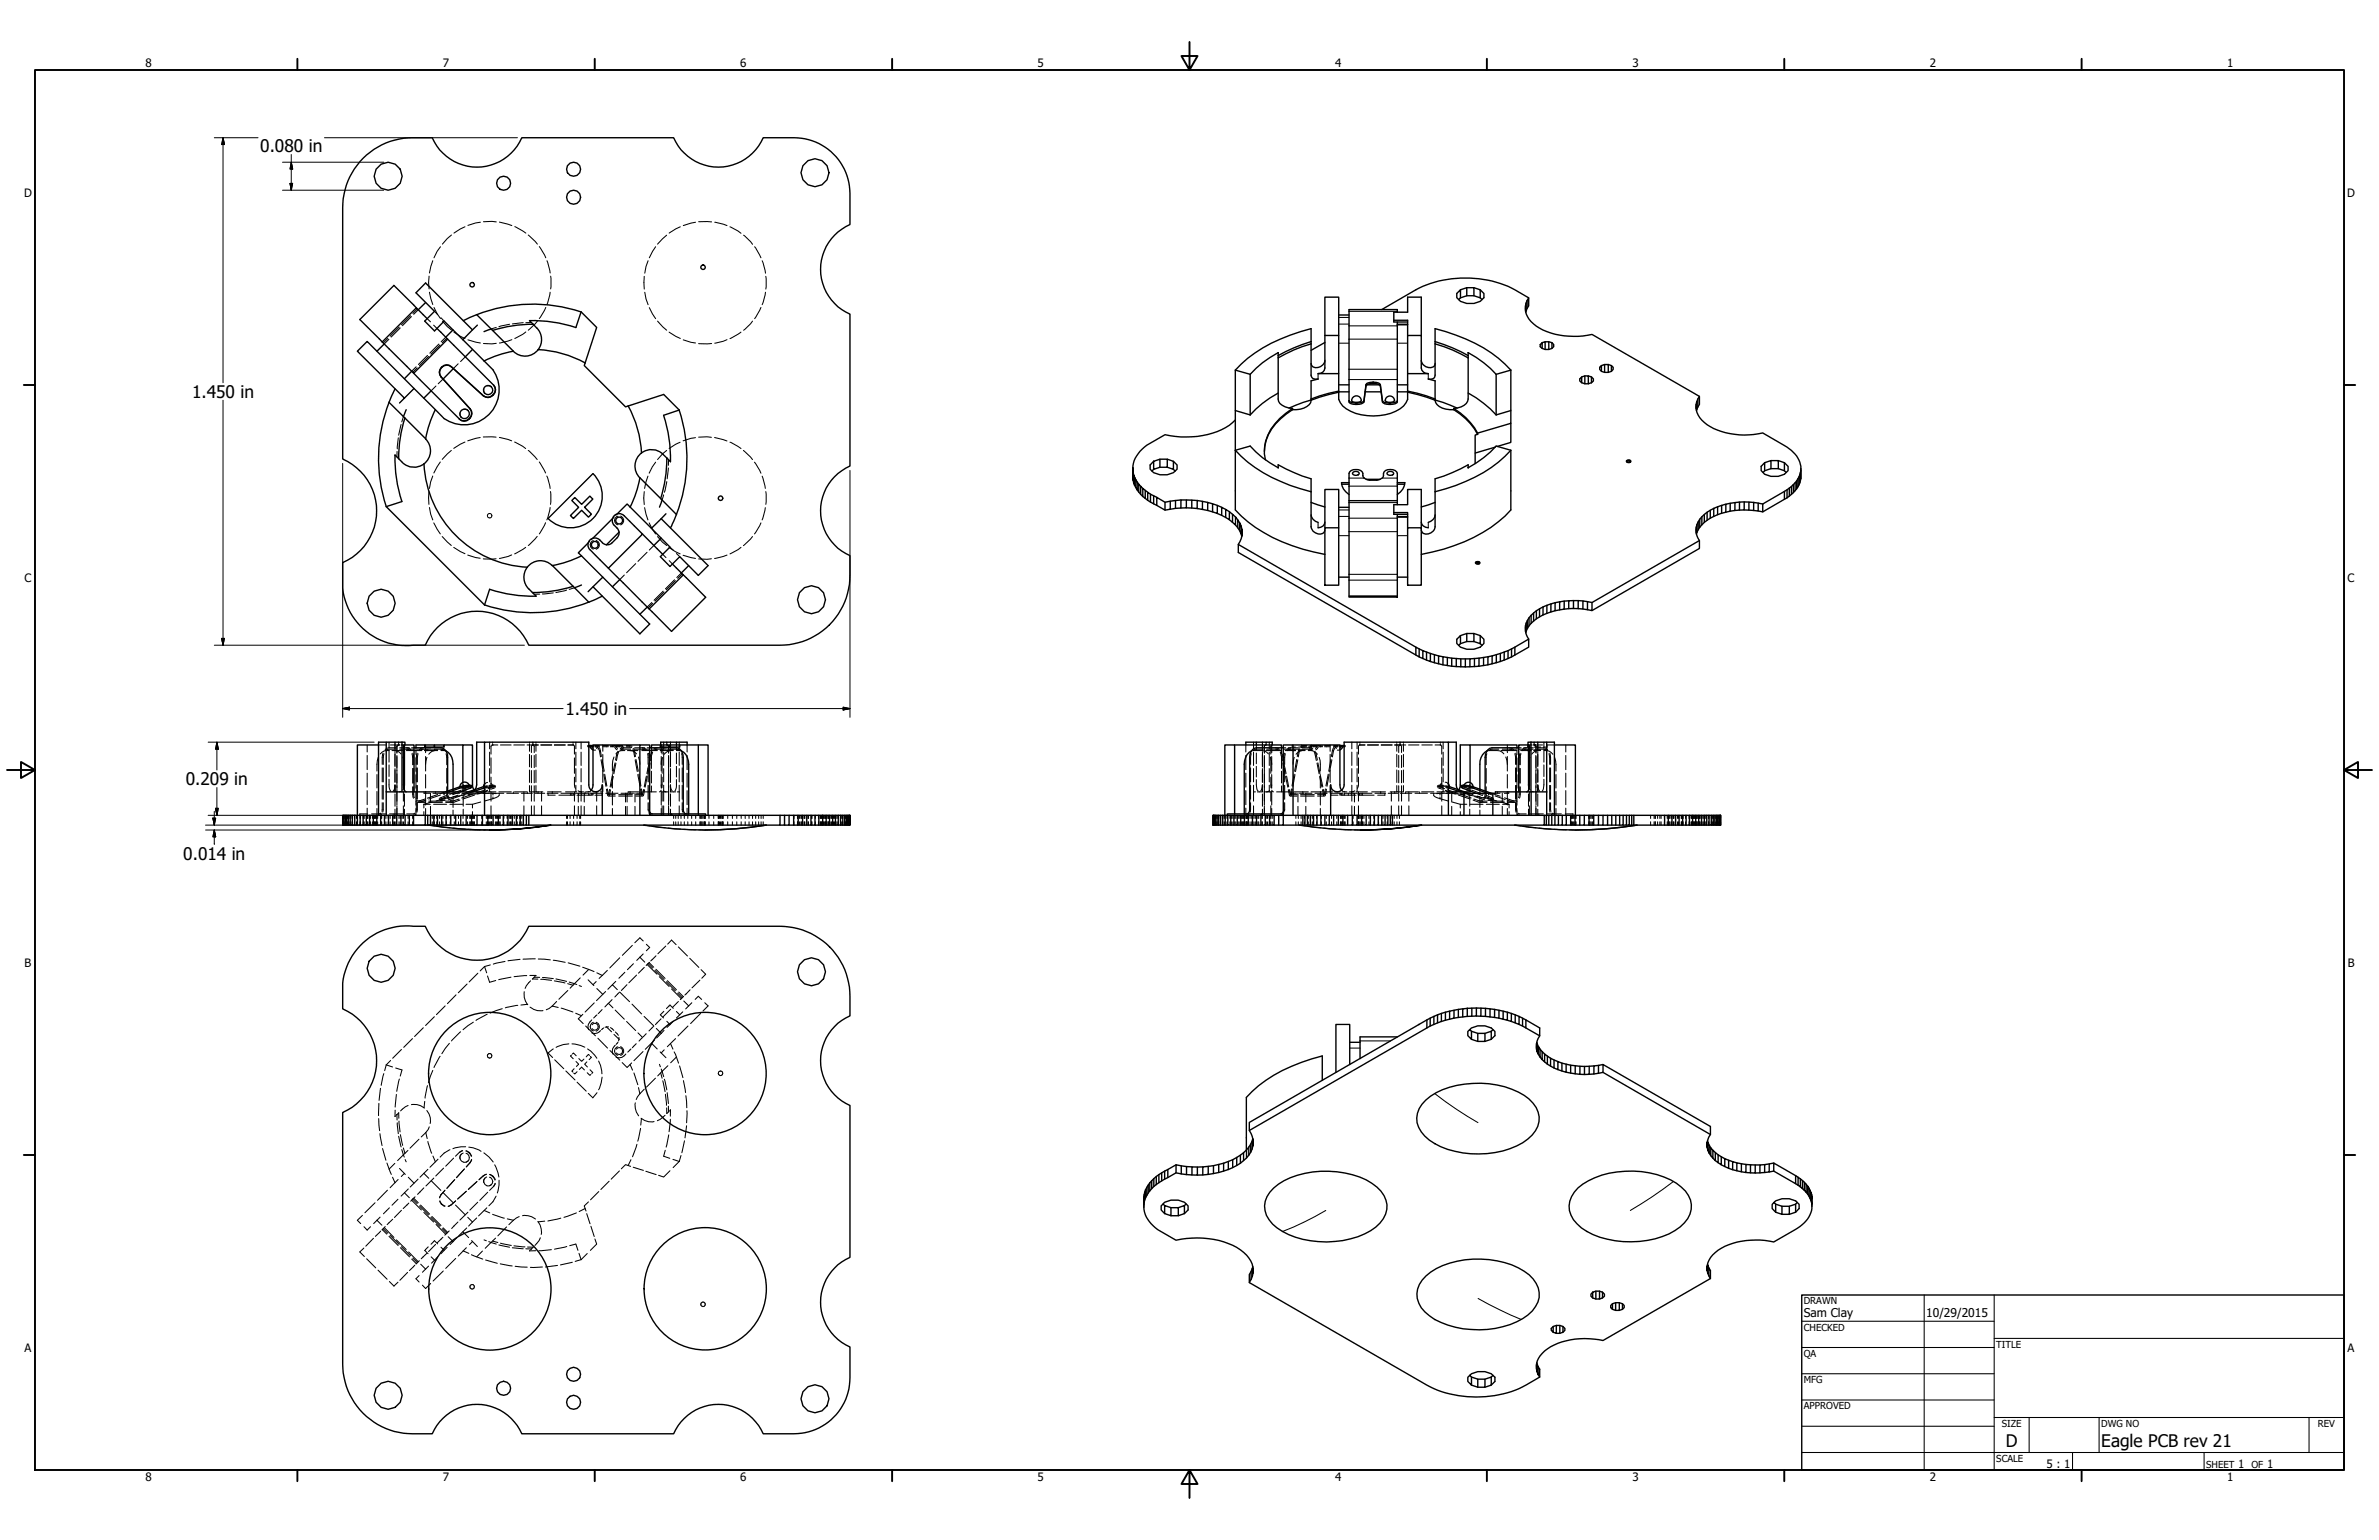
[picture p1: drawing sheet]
<svg xmlns="http://www.w3.org/2000/svg" width="864mm" height="559mm" viewBox="0 0 864 559" stroke-linecap="round" stroke-linejoin="round" font-family="sans-serif">
<defs><g id="words">
<g font-size="6.3">
<text x="94.5" y="55.2">0.080 in</text>
<text x="69.7" y="144.3">1.450 in</text>
<text x="205.2" y="259.4">1.450 in</text>
<text x="67.4" y="284.9">0.209 in</text>
<text x="66.5" y="311.9">0.014 in</text>
<text x="728.1" y="524.9">D</text>
<text x="762.8" y="525">Eagle PCB rev 21</text>
</g>
<g font-size="4.4">
<text x="654.8" y="477.8">Sam Clay</text>
<text x="699.3" y="478">10/29/2015</text>
</g>
<g font-size="4.2">
<text x="52.8" y="24.4">8</text>
<text x="160.8" y="24.4">7</text>
<text x="268.7" y="24.4">6</text>
<text x="376.7" y="24.4">5</text>
<text x="484.6" y="24.4">4</text>
<text x="592.6" y="24.4">3</text>
<text x="700.5" y="24.4">2</text>
<text x="808.5" y="24.4">1</text>
<text x="8.8" y="71.4">D</text>
<text x="852" y="71.4">D</text>
<text x="8.9" y="211.1">C</text>
<text x="852.2" y="211.1">C</text>
<text x="9" y="350.8">B</text>
<text x="852.2" y="350.8">B</text>
<text x="8.9" y="490.5">A</text>
<text x="852.2" y="490.5">A</text>
<text x="742.9" y="532.6">5 : 1</text>
<text x="812.4" y="532.6">1</text>
<text x="823" y="532.6">1</text>
<text x="52.8" y="537.5">8</text>
<text x="160.8" y="537.5">7</text>
<text x="268.7" y="537.5">6</text>
<text x="376.7" y="537.5">5</text>
<text x="484.6" y="537.5">4</text>
<text x="592.6" y="537.5">3</text>
<text x="700.5" y="537.5">2</text>
<text x="808.5" y="537.5">1</text>
</g>
<g font-size="3.5">
<text x="654.8" y="473.2">DRAWN</text>
<text x="654.8" y="482.8">CHECKED</text>
<text x="724.7" y="488.9">TITLE</text>
<text x="654.8" y="492.3">QA</text>
<text x="654.8" y="501.8">MFG</text>
<text x="654.8" y="511.4">APPROVED</text>
<text x="726.7" y="517.7">SIZE</text>
<text x="762.8" y="517.7">DWG NO</text>
<text x="841.4" y="517.7">REV</text>
<text x="724.7" y="530.4">SCALE</text>
<text x="800.9" y="532.6">SHEET</text>
<text x="817.4" y="532.6">OF</text>
</g>
</g></defs>
<!-- layer: Hidden (ANSI) -->
<g fill="none" stroke="#000" stroke-width=".38">
<path d="M157.1 94.6l-1.2 4.5M159.9 89.5l-1.2 1.7-1.2 2.3M163.9 85.3l-3.3 3.3M168.8 82.3l-4 2.3M174.4 80.6l-4.5 1.2M175.5 80.5h4.6M181.3 80.6l4.5 1.3M186.9 82.2l4 2.4M191.8 85.3l3.3 3.3M195.8 89.5l2.3 4M198.6 94.6l1.1 4.5M235.3 94.6l-.8 2.1-.4 2.4"/>
<path d="M238 89.5l-2.3 4M242 85.3l-3.3 3.3M247 82.3l-4.1 2.3M252.5 80.6l-4.5 1.3M253.6 80.5h4.7M259.5 80.6l4.4 1.3M265 82.3l4 2.3M269.9 85.3l3.3 3.3M273.9 89.5l2.3 4M276.7 94.6l1.2 4.5M144.9 118.7l-3.3 3.3M145.3 119l-3.3 3.3"/>
<path d="M149 114.6l-3.3 3.3M149.4 114.9l-3.3 3.3M151.5 112.1l-1.6 1.6M151.8 112.4l-1.6 1.6M155.1 115.6l1.2 1.2M155.8 100.2l-.2 2.4 .2 2.2M155.9 106l1.2 4.5M157.4 118l1.2 1.2M157.5 111.6l2.4 4M157.7 113l1.2 1.2M160.1 115.3l1.1 1.2M160.6 116.5l3.3 3.3"/>
<path d="M180.1 118.8l-1.9 .6M185 117.7l-3.9 .9M189.9 117.1l-3.9 .4M192.9 117l-2 .1M195.1 116.5l-3.3 3.3M198.1 111.6l-2.3 4M199.7 106l-1.1 4.5M199.9 100.2v4.6M233.9 100.3v4.6M234.1 106l.4 2.5 .8 2.1M235.7 111.6l2.3 4M238.7 116.5l3.3 3.3"/>
<path d="M273.2 116.5l-3.3 3.3M276.2 111.6l-2.3 4M277.9 106l-1.2 4.6M278 100.3v4.6M140.8 122.8l-1.7 1.7M141.2 123.1l-1.7 1.7M151.1 133.1l-1.7 1.6M151.4 133.5l-1.6 1.6M155.2 129l-3.3 3.3M155.6 129.3l-3.3 3.4M159.3 124.8l-3.3 3.3M159.7 125.2l-3.3 3.3"/>
<path d="M160.8 137.5l-1.7 1.8M161.8 122.4l-1.7 1.6M162.2 122.7l-1.7 1.7M164.8 120.5l4 2.3M166.3 132l-1.7 1.7M168.9 129.5l-1.7 1.7M169.9 123.3l4.5 1.2M180.1 124.6l-4.6 .1M185.8 123.3l-4.5 1.2M190.9 120.5l-4 2.3M242.9 120.5l4.1 2.3M248 123.3l4.5 1.2"/>
<path d="M253.6 124.7h4.7M263.9 123.3l-1.3 .5-3.1 .7M269 120.5l-4 2.4M144.6 158.9l-.4 4M145.6 154.1l-.9 3.8M146.4 151.2l-.5 1.9M158.2 140.1l-1.7 1.7M167.1 149.8v1l.3 .6M168.3 148.6l1-.1 .6 .5M174.3 158.8l-4.5 1.2M175.5 158.6h4.6M175.6 141.2v.9l.4 .6"/>
<path d="M176.8 140h1l.6 .4M181.3 158.8l4.4 1.2M252.5 158.8l-4.5 1.2M253.6 158.6l4.7 .1M259.4 158.8l4.5 1.2M144.1 163.8v2M155.7 178.4v4.6M157.1 172.7l-.8 2.1-.4 2.4M159.8 167.6l-2.3 4M163.8 163.4l-3.3 3.3M168.8 160.4l-4.1 2.3M186.8 160.4l4 2.4"/>
<path d="M191.8 163.4l3.2 3.4M195.8 167.6l2.3 4M198.5 172.7l1.2 4.5M199.8 178.4v4.6M233.9 178.4l-.2 2.3 .2 2.4M235.2 172.8l-1.2 4.4M238 167.7l-2.4 4M240.9 179.6l-.6 1.9M242 163.4l-3.3 3.4M242.1 174.8l-.9 3.8M242.6 169.8l-.4 3.9M242.7 166.8l-.1 2"/>
<path d="M246.9 160.5l-4 2.3M265 160.5l4 2.3M269.9 163.4l3.3 3.4M273.9 167.7l2.3 4M276.7 172.8l1.1 4.4M278 178.4v4.6M155.9 184.1l.4 2.5 .8 2.1M157.5 189.7l2.3 4M160.5 194.7l3.3 3.2M164.7 198.6l4.1 2.3M177 187.4l.1 .2M177 187v.3"/>
<path d="M177.1 186.6l-.1 .3M177.2 187.8l.3 .1M177.5 186.4l-.3 .1M177.6 187.9h.3M177.6 186.4h.3M178 186.4l.2 .1M178.2 187.8l-.2 .1M178.4 186.6l.1 .3M178.5 187.4l-.1 .2M178.5 187v.3M190.8 198.6l-4 2.4M195 194.6l-3.2 3.3"/>
<path d="M198.1 189.7l-2.3 4M199.7 184.1l-1.2 4.6M214.1 196.4l-.5 .6M215.2 195.3l-.6 .5M215.4 196.2a1.63 1.63 0 0 0-1.2 1.5 1.63 1.63 0 0 0 1.2 1.6M216.4 196.1a1.65 1.65 0 0 1 1.2 1.6 1.65 1.65 0 0 1-1.2 1.6M222.9 187.6l-.5 .6M224.1 186.4l-.6 .6M224.3 187.3a1.61 1.61 0 0 0-1.2 1.6 1.61 1.61 0 0 0 1.2 1.5M225.3 187.3a1.68 1.68 0 0 1 1.1 1.5 1.68 1.68 0 0 1-1.1 1.6M234 184.2l1.2 4.5M235.6 189.7l2.4 4"/>
<path d="M237.4 197.9l-1.7 1.7M238.7 194.7l1.8 2 1.5 1.2M242.9 198.7l4 2.3M243.2 198.5l1.2 1.1M269 198.6l-4 2.4M273.2 194.7l-3.3 3.3M276.2 189.7l-2.3 4M277.8 184.2l-1.1 4.5M169.8 201.4l4.5 1.2M175.5 202.8h4.6M185.7 201.4l-1.3 .5-3.1 .7M195.9 215.6h-2"/>
<path d="M200.9 215.1l-4 .4M205.7 214.1l-3.9 .9M208.5 213.3l-1.9 .6M226.6 208.7l-1.6 1.6M230.8 204.5l-3.3 3.3M234.9 200.4l-3.3 3.3M236.6 218.6l-1.7 1.7M236.9 218.9l-1.6 1.7M240.5 201.1l1.2 1.2M240.7 214.5l-3.3 3.3M241 214.8l-3.3 3.3M243 203.5l1.1 1.2"/>
<path d="M244.9 210.4l-3.3 3.3M245.2 210.7l-3.3 3.3M245.6 200.9l1.2 1.1M247.3 207.9l-1.6 1.7M247.6 208.2l-1.6 1.7M248 201.5l4.5 1.1M258.3 202.8h-4.7M263.9 201.4l-4.5 1.2M133.3 270.3v2.6M133.3 274.1v5.2M137.4 274.7a10.5 10.5 0 0 0-.6 5.1M137.4 270.3h2.9"/>
<path d="M138.7 278.6v5.1M139.1 273.3l-.4 1.5v2.6M139.1 278.6v5.1M139.4 273.5l-.3 3.9M141.2 269.3v2.1M141.2 272.4v4.1M141.2 277.6v4.1M141.4 272.4a3.2 3.2 0 0 0-3.4 1.2M141.7 270.3h3.4M142.3 272.4h3.8M143.3 272.4l.8 .1 1.4 1.1M143.4 269.3v3.3"/>
<path d="M143.4 272.9v5.4M143.4 278.9v5M143.8 271.8h-2.6l-1.2 .6M143.8 271.3h-2.6l-1.4 .7M144.1 270.8v2.5M144.1 274.1v11.7M144.1 270.6v.2M144.2 270.6l-.1 .2M144.3 270.4l.3-.1-.3 .1M144.7 269.3v.4M144.7 270v.3M145.1 271.8h5.1"/>
<path d="M145.1 271.3h3.5M145.5 270.3h.4M146.2 274.7l.6 2.6M147.5 272.4h5.7M147.7 271.3l1.4 .7M147.7 271.8l1.2 .6M149.4 271.3h.9M149.5 273.5l.3 4M149.8 278.8v5.4M149.9 273.3l.3 1.5v2.7M150.2 278.8v5.4M151 271.3v2.5"/>
<path d="M151 275v4.9M151.1 278.6v5.1M151.4 271.8h4.9M151.4 273.3l-.3 1.5v2.6M151.5 278.6v5.1M151.8 273.5l-.3 3.9M153.6 271.8l-1.2 .6M153.6 271.3l-1.4 .7M154.2 272.3l4.7 .1M154.5 270.3v2.8M154.5 274.5v5.3M155 274.8l-.5 2.5"/>
<path d="M155.4 272.1l-1.2 .1M156.5 272.1h2.4M157.6 271.8h2.5l1.1 .6M157.7 272.3l-.9 .3-1.2 1.1M157.7 272.1v.1M160.1 272.4h1.1M160.1 272.1l1.1 .1M161.2 272.3v.1M161.2 272.4h.3M161.7 272.5h.2M161.9 273.5l.3 4M162.2 278.8v5.4"/>
<path d="M177.7 269.3v2.4M177.7 272.9v4.8M177.7 278.9v4.8M178.2 275v5.6M178.3 270.6l-.1 3M178.7 270.3l-.3 .1M178.8 269.3v.4M178.8 270v.3h1.9M181.7 270.3h3.8M186.5 270.3h3.9M191.3 270.3h4.1M192.2 269.3v.4"/>
<path d="M192.2 270v2.6M192.2 273.7v4.6M192.2 279.4v4.5M192.9 274.1v4.4M192.9 279.6v4.4M193 270.6l-.1 2.4M193.2 270.4h.5M193.3 269.3v.4M193.3 270v.3M193.5 269.3v.4M193.5 270v.3M193.9 270.6v2.4"/>
<path d="M193.9 274.1v4.4M193.9 279.6v4.4M194.6 269.3v.4M194.6 270v2.6M194.6 273.7v4.6M194.6 279.4v4.5M196.3 270.3h4M201.2 270.3h4M206.2 270.3l2.1 .1M208 269.3v.4M208 270v.3M208.5 270.6v3"/>
<path d="M208.5 275v5.6M209 269.3v2.4M209 272.9v4.8M209 278.9v4.8M210.9 269.3v2.4M210.9 272.9v4.8M210.9 278.9v4.8M213.4 270.8l.3 .2M213.7 270.5l-.3 .1M214.7 270.5l.6 1.1M215.3 272.1l.9 .1M215.3 270.5h.3"/>
<path d="M215.3 271h.3M215.9 270.5h1.7M215.9 271h1.7M216.2 270.5l.8 .3M216.2 271l.7 .3M217.2 270.5l-.7 1.1M217.4 271.8l.6 2.8M217.6 271l-.6 .8M217.7 271.5l.6 3M218.2 275.7l.7 4.3M218.6 275.6l.7 4.2M218.8 270.5h2.1"/>
<path d="M218.8 271h2.1M218.8 270.3v2.3M218.8 273.7v4.6M218.8 279.4v4.5M221.6 271h1.2M221.6 270.6l1.2 .1M222.2 270.8v.2M222.5 270.5l-.3 .1M222.8 270.5h.5M222.9 274.7a9 9 0 0 0-.6 5.1M223.1 271l.9 1.1M223.3 276.8l-.9 3.9"/>
<path d="M223.4 271h.8M223.5 270.5l.7 1.1M223.6 276.9l-.8 3.9M223.6 270.5h.6M224.3 272.7l-.8 3.1M224.3 270.6l-.9 .1M224.5 270.5h1.5l-.6 1.1M224.5 271h1.5M224.5 270.6h.2M224.5 273l-.7 3M224.7 270.8v.2M226.4 271l-.9 1.1"/>
<path d="M226.8 272.4a3.1 3.1 0 0 0-3.2 1.2M227.3 270.5h1.3l.8 .3M227.3 271h1.3l.7 .3M227.8 272.4h3.8M228.7 272.4l1 .1 1.4 1.1M229 271.3h-2.7l-1.2 .5M229 271.8h-2.7l-1.1 .4M229.7 271.8l.7 2.8M230 271.5l.7 3M230.4 271.8h5.2M230.4 271.3h3.7M230.6 275.7l.7 4.3"/>
<path d="M230.9 275.6l.8 4.2M231.8 274.7l.5 2.6M233 272.4h5.6M233.2 271.8l1.2 .6M233.2 271.3l1.4 .7M234.9 271.3h.9M235.1 273.5l.2 3.9M235.3 278.6v5.1M235.4 273.3l.2 4.1M235.6 276.8l-.8 3.9M235.6 278.6v5.1M236 276.9l-.8 3.9"/>
<path d="M236.5 271.3v2.2M236.5 274.5v4.3M236.5 279.8v4.3M236.7 272.7l-.9 3.1M236.9 271.8h4.9M236.9 273l-.7 3M238.6 271.3l-1.1 .5M238.6 271.8l-1 .4M239.7 272.3l4.7 .1M240 270.3l.2 .1M240 270.3v2.8M240 274.5v5.3"/>
<path d="M240.3 270.6v3M240.3 275v5.6M240.5 274.8l-.5 2.5M240.9 272.1l-1.2 .1M240.9 269.3v2.4M240.9 272.9v4.8M240.9 278.9v4.8M242.1 269.3v.4M242.1 270v.3M242.1 272.1h2.3M242.4 270.4l-.2-.1 .2 .1M242.6 270.6l.1 .2z"/>
<path d="M242.7 270.8v2.5M242.7 274.1v11.7M243.1 271.8h2.5l1.2 .6M243.2 272.3l-.8 .3-1.3 1.1M243.2 272.1v.1M243.4 269.3v3.3M243.4 272.9v5.4M243.4 278.9v5M245.6 272.4h1.2M245.6 272.1l1.2 .1M245.6 270.3v1.9M245.6 273.2v3.9"/>
<path d="M245.6 278.1v3.8M246.6 269.3v2.4M246.6 272.9v4.8M246.6 278.9v4.8M246.8 272.4h.2M246.8 272.3v.1M247.2 272.5h.2M247.4 273.5l.2 3.9M247.6 278.6v5.1M249.4 270.3v2.6M249.4 274.1v5.2M452.2 270.3v2.6"/>
<path d="M452.2 274.1v5.2M454 278.6v5.1M454.2 273.5l-.2 3.9M454.6 272.4l-.3 .1M455 269.3v2.4M455 272.9v4.8M455 278.9v4.8M456.1 270.3v1.9M456.1 273.2v3.9M456.1 278.1v3.8M458.1 272.4l.9 .1 1.4 1.1M458.3 269.3v3.3"/>
<path d="M458.3 272.9v5.4M458.3 278.9v5M458.6 271.8h-2.5l-1.2 .6h3.1M459 270.8v2.5M459 274.1v18M459 270.6v.2zM459.4 270.3l-.2 .1M459.5 272.4h5.6M459.5 270.3l-.3 .1M459.6 269.3v.4M459.6 270v.3M459.8 271.8h5"/>
<path d="M460.8 269.3v2.4M460.8 272.9v4.8M460.8 278.9v4.8M461.1 274.7l.5 2.6M461.3 275v5.6M461.4 270.6l-.1 3M461.6 270.3v2.8M461.6 274.5v5.3M461.7 270.3l-.2 .1M463 271.3l1.2 .5M463 271.8l1.1 .4M464.8 273l.7 3"/>
<path d="M465 272.7l.8 3.1M465.2 271.3v2.2M465.2 274.5v4.3M465.2 279.8v4.3M465.7 276.9l.8 3.9M465.8 271.3h.9M466 271.8h5.2M466 276.8l.9 3.9M466 278.6v5.1M466.3 273.3l-.3 4.1M466.3 278.6v5.1M466.5 272.4h3.8"/>
<path d="M466.6 273.5l-.3 3.9M467.6 271.3h3.6M468.5 271.8l-1.2 .6M468.5 271.3l-1.4 .7M469.1 270.3v.3M469.1 270.8v.3h1.1M469.1 272.3v.1M469.8 274.8l-.4 2.5M470.2 272.1l-1.1 .1M470.7 275.6l-.7 4.2M471.1 275.7l-.8 4.3M471.3 272.4h2.5"/>
<path d="M471.4 271.1h2.4M471.4 272.1h1.2M471.6 271.5l-.7 3M471.9 271.8l-.6 2.8M472.6 272.3l-.9 .3-1.2 1.1M472.6 270.3v.3M472.6 270.8v.3M472.6 271.3h2.8l1.2 .5M472.6 271.8h2.8l1 .4M473.8 272.1l-1.2 .1M474.3 270.5h-1.3l-.8 .3M474.3 271h-1.3l-.6 .3"/>
<path d="M474.9 272.1l1.2 .1M474.9 272.4h1.2M475.2 271l.4 .7 .6 .4M475.6 271h1.6M476.1 270.8v.3h-1.2M476.1 272.4l.8 .2 1.3 1.1M476.1 270.3v.3M476.1 272.3v.1M476.9 270.6h.2M476.9 270.8v.2M477.1 273l.7 3M477.2 270.5h-1.6l.6 1.1"/>
<path d="M477.4 271h.8M477.4 272.7l.8 3.1M477.4 270.5h.6M477.4 270.6l.8 .1M478.1 276.9l.8 3.9M478.2 270.5l-.7 1.1M478.3 270.5h.6M478.4 276.8l.8 3.9M478.6 271l-1 1.1M478.9 274.8a9.2 9.2 0 0 1 .4 5M478.9 271h1.2M479.2 270.5l.2 .1"/>
<path d="M479.4 270.8v.2M480.1 270.6l-1.2 .1M480.8 270.5h2M480.8 271h2M482.9 270.3v2.3M482.9 273.7v4.6M482.9 279.4v4.5M483.1 275.6l-.8 4.2M483.5 275.7l-.8 4.3M484 271.5l-.7 3M484.1 271l.5 .8M484.1 270.5h1.6"/>
<path d="M484.1 271h1.6M484.3 271.8l-.6 2.8M484.5 270.5l.6 1.1M485.4 270.5l-.8 .3M485.4 271l-.6 .3M486.1 270.5h.3M486.1 271h.3M486.4 272.1l-.9 .1M487 270.5l-.7 1.1M487.9 270.5h.1M487.9 271h.1M488.1 270.5l.2 .1"/>
<path d="M488.3 270.8l-.2 .2M490.7 269.3v2.4M490.7 272.9v4.8M490.7 278.9v4.8M492.6 269.3v2.4M492.6 272.9v4.8M492.6 278.9v4.8M493.1 275v5.6M493.2 270.6l-.1 3M493.6 269.3v.4M493.6 270v.3M495.5 270.3l-2.2 .1"/>
<path d="M496.4 270.3h4M501.4 270.3h3.9M506.3 270.3h2M507 269.3v.4M507 270v2.6M507 273.7v4.6M507 279.4v4.5M507.7 274.1v4.4M507.7 279.6v4.4M507.8 270.6l-.1 2.4M508.1 269.3v.4M508.1 270v.3"/>
<path d="M508.3 270.3h.1M508.3 270.3l-.3 .1M508.3 270.3l.2 .1M508.4 270.3h1.9M508.4 269.3v.4M508.4 270v.3M508.7 270.6l.1 2.4M508.8 274.1v4.4M508.8 279.6v4.4M509.5 269.3v.4M509.5 270v2.6M509.5 273.7v4.6"/>
<path d="M509.5 279.4v4.5M511.3 270.3h3.8M516.1 270.3h3.8M521 270.3h1.9M522.9 270.3l.3 .1M522.9 269.3v.4M522.9 270v.3M523.3 270.6l.1 3M523.4 275v5.6M523.9 269.3v2.4M523.9 272.9v4.8M523.9 278.9v4.8"/>
<path d="M539.5 278.8v5.4M539.8 273.5l-.3 4M540.1 272.4l-.3 .1M543.6 272.4h-3.2M543.6 272.4l.9 .1 1.4 1.1M544.1 271.8h-2.5l-1.2 .6M545 272.4h5.6M545.3 271.8h5M546.6 274.7l.6 2.6M547.2 270.3v2.8M547.2 274.5v5.3M548 271.8l1.2 .6"/>
<path d="M548 271.3l1.5 .7M549.9 273.5l.3 3.9M550.2 278.6v5.1M550.2 273.3l.3 4.1M550.5 278.6v5.1M550.7 271.3v2.5M550.7 275v4.9M551.3 271.3h.9M551.5 271.8h5.1M551.5 278.8v5.4M551.8 273.3l-.3 1.5v2.7M551.9 278.8v5.4"/>
<path d="M552 272.4h3.8M552.1 273.5l-.2 4M553.1 271.3h3.5M554 271.3l-1.4 .7M554 271.8l-1.2 .6M554.5 270.3v.3M554.5 270.8v.3h1.3M554.5 272.3v.1M555.4 274.8l-.5 2.5M555.8 270.3h.3M555.8 272.1l-1.3 .1M556.5 270.3h.5"/>
<path d="M556.8 272.4h2.4M556.9 271.1h2.3M556.9 272.1h1.2M556.9 269.3v.4M556.9 270v.3M557 270.3l.3 .1M557.5 273v-2.4l.1 2.7M557.5 274.1v4.4M557.5 279.6v4.4M557.6 274.6v5M557.8 271.8h2.6l1.2 .6M557.8 271.3h2.6l1.4 .7"/>
<path d="M558.1 272.3l-.9 .3-1.2 1.1M558.1 270.3v.3M558.1 270.8v.3M558.2 269.3v3.3M558.2 272.9v5.4M558.2 278.9v5M559.2 272.1l-1.1 .1M559.9 270.3h-2.8l.2 .1M560.5 272.1l1.1 .1M560.5 272.4h1.1M560.5 269.3v2.1M560.5 272.4v4.1"/>
<path d="M560.5 277.6v4.1M561.4 270.3h2.9M561.6 272.4l.9 .2 1.2 1.1M561.6 270.8v.3h-1.1M561.6 270.3v.3M561.6 272.3v.1M562.3 273.5l.2 3.9M562.5 278.6v5.1M562.6 273.3l.3 4.1M562.9 278.6v5.1M564.3 274.8a9.8 9.8 0 0 1 .5 5M568.4 270.3v2.6"/>
<path d="M568.4 274.1v5.2M124.5 295.8v1.2M124.5 298.2v1.2M124.6 295.8v1.2M124.6 298.2v1.2M124.9 295.8v1.2M124.9 298.2v1.2M125.3 295.8v1.2M125.3 298.2v1.2M125.7 295.8v1.2M125.7 298.2v1.2M126.2 295.8v1.2"/>
<path d="M126.2 298.2v1.2M126.3 295.8v1.2M126.3 298.2v1.2M127 295.8v1.2M127 298.2v1.2M127.8 295.8v1.2M127.8 298.2v1.2M128.7 295.8v1.2M128.7 298.2v1.2M129.4 295.8v1.2M129.4 298.2v1.2M129.7 295.8v1.2"/>
<path d="M129.7 298.2v1.2M130.6 295.7v.1M130.7 295.8v1.2M130.7 298.2v1.2M130.9 295.8v1.2M130.9 298.2v1.2M131.8 295.8v1.2M131.8 298.2v1.2M132.2 295.8v1.2M132.2 298.2v1.2M133 295.8v1.2M133 298.2v1.2"/>
<path d="M133.3 280.5v5.1M133.3 286.9v5.1M133.3 293.2v3.8M133.3 298.2v1.2M133.5 295.3l-2.9 .2M134 295.8v1.2M134 298.2v1.2M134.4 295.8v1.2M134.4 298.2v1.2M134.9 295.3h5.3M135.2 295.8v1.2M135.2 298.2v1.2"/>
<path d="M135.7 295.8v1.2M135.7 298.2v1.2M135.8 295.8v1.2M135.8 298.2v1.2M136.3 295.8v1.2M136.3 298.2v1.2M136.5 295.8v1.2M136.5 298.2v1.2M136.7 295.8v1.2M136.7 298.2v1.2M136.8 281.1v4.8M136.8 287.2v4.9"/>
<path d="M136.8 293.4v2.4M137.1 295.8v1.2M137.1 298.2v1.2M138.3 295l-.6 .3M138.4 295.8v1.2M138.4 298.2v1.2M138.5 295.5l-.8 .3M138.6 295.8v1.2M138.6 298.2v1.2M138.7 291.3v3.1M138.7 285v5M139.1 291.3l-.2 3.4"/>
<path d="M139.1 285v5M140.1 295.8v1.2M140.1 298.2v1.2M140.9 295.8v1.2M140.9 298.2v1.2M141.2 282.8l.1 3 .5 1.2M141.4 295.3h5M141.6 295.8v1.2M141.6 298.2v1.2M142.7 287l.6-1.2 .1-1v2.5M142.7 295.8v1.2M142.7 298.2v1.2"/>
<path d="M143 295.3v.2M143 295.7v.1M143.2 295.8v1.2M143.2 298.2v1.2M143.4 288.1v4.4M143.4 293.6v2.2M143.4 295.8v1.2M143.4 298.2v1.2M144.1 285.1v5.6M144.1 287.1v5M144.1 292.4v3.4M144.8 295.8v1.2"/>
<path d="M144.8 298.2v1.2M145.3 295.8v1.2M145.3 298.2v1.2M145.7 287.1l-.7 .2M146 295.8v1.2M146 298.2v1.2M146.4 287.3v3.4M146.4 292.4l.1 4.6M146.5 298.2v1.2M146.6 286.1l-.4 .5M146.8 284.8v2.2M146.8 288.1v4.4"/>
<path d="M146.8 293.6v2.2M148.1 295.8v1.2M148.1 298.2v1.2M149.8 285.5v2.7l.3 1.4M149.8 295.8v1.2M149.8 298.2v1.2M150.2 285.5l.2 3.9M150.7 295l-.6 .3h-2.5M150.9 295.5l-.8 .3M151 281.1v4.9M151 287.3v4.9M151 293.4v2.4"/>
<path d="M151.1 291.3l-.1 3.1M151.1 285v5M151.5 291.3l-.2 3.4M151.5 285v5M151.9 291.1h2.5M151.9 290.7h2.5M153.9 291.8h2.3M153.9 291.8v1.4M153.9 294.5v1.3M153.9 287.3v.2M153.9 287.7v.1h2.2M154.2 289.9l-1.9 .7-1.2-.2"/>
<path d="M154.5 281.1v4.8M154.5 287.2v4.9M154.5 293.4v2.4M154.6 290.3l-2.1 .8h-.9l-.6-.3M154.6 287.3v.2M154.6 287.7v.1M155.6 299.4l2.2 .3M155.6 291.1h5M155.6 290.7h5M156.3 287.8v3.2M156.3 292.6v3.2M156.8 291l-2.9 .8"/>
<path d="M156.9 295.8v1.2M156.9 298.2v1.2M157.2 287.8h4.2M157.4 291.8h4.7M157.7 295.8v1.2M157.7 298.2v1.2M158.1 287.3v.2M158.1 287.7v.1M158.6 295.8v1.2M158.6 298.2v1.2M158.9 288.3l-3.8 1.3M158.9 299.8l4.4 .6"/>
<path d="M159.4 289.8l.1 .1M159.5 290.1l.1 .2M159.6 295.8v1.2M159.6 298.2v1.2M159.9 288.5l-4.3 1.4M160.8 295.8v1.2M160.8 298.2v1.2M161.2 287.8v.7M161.2 289.2v.6M161.2 289.8l-2.9 .8M161.5 289.9h-1.8M161.6 290.4h-1.8"/>
<path d="M161.7 287.3l-1.9 .7M161.8 291.1h2.5M161.8 290.7h2.5M162.1 295.8v1.2M162.1 298.2v1.2M162.2 285.5v2.7l.3 1.4M162.2 288.6l-2.6 1M162.5 287.8l.3 1.6M162.5 287v.4M162.5 287.8h4.3M162.9 288.9l-3.2 1.2M163.1 287.3l-2.1 .8"/>
<path d="M163.3 291.8h4.7M163.4 289.4l-2.2 .4M163.4 295.8v1.2M163.4 298.2v1.2M164.5 286.3v1.9M164.5 293.9v1.9M164.9 295.8v1.2M164.9 298.2v1.2M166.2 288.5l-3.5 1.2M166.4 295.8v1.2M166.4 298.2v1.2M166.6 289.9l-1.9 .7-1.2-.2"/>
<path d="M166.9 290.3l-2.1 .8h-.8l-.6-.3M166.9 288.9l-4.1 1.3M166.9 285.5v.1M166.9 285.7v.1M167.1 287.3l-2.8 1.1M167.4 286.7l-4.1 1.5M167.9 287.8h4.2M168 283.9v1M168 285.9v1.1M168.1 295.8v1.2M168.1 298.2v1.2M168.1 288.1v4.4"/>
<path d="M168.1 293.6v2.2M168.8 288.5l-4.3 .7v3.8M169.2 286.8a2.41 2.41 0 0 1-1.1-2v2.2M169.7 295.8v1.2M169.7 298.2v1.2M170 287.3l-2.5 .9M170.3 284.9l.1 .2M170.4 285.2h-1.4l-1.4 .3M170.4 285.2l-2.8 .7M170.4 285.1v.1M170.6 295.8v1.2M170.6 298.2v1.2"/>
<path d="M170.7 295.8v1.2M170.7 298.2v1.2M170.8 285.4l-2.3 .9M171 295.8v1.2M171 298.2v1.2M171.2 285.1l-.1 .2M171.4 295.8v1.2M171.4 298.2v1.2M171.4 288.2l-3.8 1.4M171.5 287.3l-3 1.1M171.5 291.8v1.4M171.5 294.5v1.3"/>
<path d="M171.8 295.8v1.2M171.8 298.2v1.2M172.1 295.8v1.2M172.1 298.2v1.2M172.1 286.6l.4 .4M172.2 295.8v1.2M172.2 298.2v1.2M172.3 288.5l-4.3 1.4M172.4 286.5a2.23 2.23 0 0 1-2.2 .8M172.8 287.2l.5 .1M173.2 287.8h4.3M174.2 288l-4.3 .4"/>
<path d="M174.5 291l-3 .8h-2.3M174.9 295.8v1.2M174.9 298.2v1.2M175.3 287.9l4.8 .1M175.5 287.3l-2.1 .8M175.5 285.4v.2M175.6 285.7v.1M175.8 287.3v.2M175.8 287.7v.1M176.2 286.6l-3.8 1.3M176.5 295.8v1.2M176.5 298.2v1.2"/>
<path d="M176.8 285.1l-.9 .3M176.8 285.6l-.9 .3M176.9 295.8v1.2M176.9 298.2v1.2M177 283.9l-1.1 .6M177 286.8l-1.1 .4M177 286.9l-1.1 .4h.6M177 295.8v1.2M177 298.2v1.2M177.1 287.3h.6M177.4 295.8v1.2M177.4 298.2v1.2"/>
<path d="M177.7 284.9v2.4h2.3M177.7 295.8v1.2M177.7 298.2v1.2M177.8 285h1.8M178.2 284.2l.7 1M178.2 295.8v1.2M178.2 298.2v1.2M178.2 282v3.3l-.3 .7M178.2 287.3v3.4M178.2 292.4v4.6M178.4 295.8v1.2M178.4 298.2v1.2"/>
<path d="M178.6 295.8v1.2M178.6 298.2v1.2M178.6 287.8h4.3M178.9 285.2l-.8-.1-2 .4M178.9 285.2l-.7 .4-2 .3M178.9 285.4l-1 .1M178.9 287.8v.7M178.9 289.2v.6M178.9 289.8l-2.9 .8M179.1 285.4h.6M179.6 285.3l-2.4 .9M179.7 285.8l-1.6 .6"/>
<path d="M179.8 285.1v.1M179.8 295.8v1.2M179.8 298.2v1.2M179.8 285.4l.1 .2M180.3 295.8v1.2M180.3 298.2v1.2M180.6 295.8v1.2M180.6 298.2v1.2M181.1 287.3h4.5M181.2 288.6a2.79 2.79 0 0 1-2.3 1.2M181.2 287.8v.2M181.2 288.3v.2"/>
<path d="M181.4 295.8v1.2M181.4 298.2v1.2M181.5 295.8v1.2M181.5 298.2v1.2M182.8 295.8v1.2M182.8 298.2v1.2M182.9 295.8v1.2M182.9 298.2v1.2M184 287.8h4.2M184.1 295.8v1.2M184.1 298.2v1.2M184.3 295.8v1.2"/>
<path d="M184.3 298.2v1.2M185 295.8v1.2M185 298.2v1.2M185.4 295.8v1.2M185.4 298.2v1.2M185.5 295.8v1.2M185.5 298.2v1.2M186.4 287.3v.2M186.4 287.7v.1M186.7 295.8v1.2M186.7 298.2v1.2M186.8 287.3h4.4"/>
<path d="M187.8 295.8v1.2M187.8 298.2v1.2M188.7 295.8v1.2M188.7 298.2v1.2M189.3 287.8h3.9M189.4 295.8v1.2M189.4 298.2v1.2M190.2 287.3v3.4M190.2 292.4v3.4M191.5 287.3v.2M191.5 287.7v.1M192.2 285.1v2.2"/>
<path d="M192.3 287.3h2.7M192.9 285.1v5.6M192.9 292.4v3.4M193.9 285.1v5.6M193.9 292.4v3.4M194.1 287.8h3.6M194.6 285.1v2.2M195.2 287.3h1.8M195.3 287.3v.2M195.3 287.7v.1M196.6 287.3v3.4M196.6 292.4v3.4"/>
<path d="M198.6 287.8h4M198.8 287.3h4.9M198.9 288.3v.2h2.6M198.9 287.8v.3M200.5 287.3v.2M200.5 287.7v.1M202.9 288.5h5.2M203.6 287.8h4.3M205.3 287.3h4.1M205.7 295.8v1.2M205.7 298.2v1.2M206 295.8v1.2"/>
<path d="M206 298.2v1.2M206.9 295.8v1.2M206.9 298.2v1.2M207.1 287.8v.3M207.1 288.3v.2M207.6 287.8v.3M207.6 288.3v.2M208.2 287.8v.3M208.2 288.3v.2M208.2 295.8v1.2M208.2 298.2v1.2M208.5 282v2.8l.4 1.3"/>
<path d="M208.5 287.3v3.4M208.5 292.4v3.4M208.7 287.8v.3M208.7 288.3v.2M208.9 287.8h4.4M209 284.9v2.4M209.4 288.5h5.2M209.5 295.8v1.2M209.5 298.2v1.2M209.9 287l1.2 .5M209.9 287.8v3.2M209.9 292.6v3.2"/>
<path d="M210.1 287.8v.3M210.1 288.3v.2M210.2 287.3h1.7M210.4 295.8v1.2M210.4 298.2v1.2M210.8 295.8v1.2M210.8 298.2v1.2M210.9 284.9v5.8M210.9 292.4v3.4M211.1 287.7v.1M211.1 287.8v.3M211.1 288.3v.2"/>
<path d="M212.1 287.8v3.2M212.1 292.6v3.2M212.2 287.8v.3M212.2 288.3v.2M212.4 287.3v.2M212.4 287.7v.1M212.7 287.3h1.7M213.6 287.8v.3M213.6 288.3v.2M213.9 287.2l-.4 .1M214.1 287.8v.3M214.1 288.3v.2"/>
<path d="M214.4 287.8h4.4M214.6 286.7l-.3 .3M214.7 287.8v.3M214.7 288.3v.2M215.2 287.8v.3M215.2 288.3v.2M215.3 287.3h1.8M216.6 287.3v3.4M216.6 292.4v3.4M218.6 288.3v.2h-2.6M218.6 287.8v.3M218.8 285.1v2.2h-.9"/>
<path d="M219.2 281.1l.8 4.2M219.5 280.9l.8 4.3M219.9 287.8h4.4M220.2 286.4l.5 2.4M220.5 286.3l.4 2.1M220.9 288.4h2.4M220.9 288.9h2.4M221.3 286.4l-.4 2M221.6 286.6l-.6 2.2M222.2 281.6l-.7 3.9M222.3 281.1v4.8M222.3 287.2v4.9"/>
<path d="M222.3 293.4v2.4M222.6 281.7l-.8 3.9M224.6 288.4h5M224.6 288.9h5M227.1 287.8v3.2M227.1 292.6v3.2M227.6 287.8v3.2M227.6 292.6v3.2M228 287.7v.1h-2.6M228.3 287.3l-.3 .2M228.3 287.8h1.6M228.5 287.3h3.3"/>
<path d="M228.7 287.3v.2M228.7 287.7v.1M230.5 287.8v3.2M230.5 292.6v3.2M230.8 288.4h2.4M230.8 288.9h2.4M231.1 287.8h1.4M231.5 281.1l.8 4.2M231.9 280.9l.8 4.3M232.3 287.3v.2M232.3 287.7v.1M232.5 286.4l.6 2.4"/>
<path d="M232.9 286.3l.3 2.1M232.9 287.7l-.2 .1M232.9 287.3v.2M233.4 287.3h4.9M233.7 286.4l-.5 2M233.7 299.4l2.3 .3M234 286.6l-.6 2.2M234.6 281.6l-.7 3.9M234.9 281.7l-.7 3.9M235.3 291.3l.1 3.1M235.3 285v5M235.5 294.9l.3 .5"/>
<path d="M235.6 285v5M235.6 291.3v2.8M235.7 294.4l.1 .2M236.5 285.2v2.1M237 299.8l4.5 .6M240 284.8l.2 1.1M240 286.7l-.6 .6M240 287.3h2.7M240 281.1v4.8M240 287.2v4.9M240 293.4v2.4M240.3 282v3.8"/>
<path d="M240.3 287.3v3.4M240.3 292.4v3.4M240.8 286.8l.9 .5M240.9 284.9v5.8M240.9 292.4v3.4M242.7 285.1v5.6M242.7 287.1v5M242.7 292.4v3.4M243.4 288.1v4.4M243.4 293.6v2.2M243.6 287.3h1.6M244 287l-.4-.7-.2-1.5v2.5"/>
<path d="M244.5 295.8v1.2M244.5 298.2v1.2M245.3 295.8v1.2M245.3 298.2v1.2M245.6 282.9l-.1 2.9-.5 1.2M245.9 287.3h.7M246.2 295.8v1.2M246.2 298.2v1.2M246.6 284.9v5.8M246.6 292.4v3.4M247.2 295.8v1.2M247.2 298.2v1.2"/>
<path d="M247.6 291.3l.2 3.4M247.6 285v5M248.3 295.5l.8 .3M248.4 295.8v1.2M248.4 298.2v1.2M249.4 280.5v5.1M249.4 286.9v5.1M249.4 293.2v2.6M249.7 295.8v1.2M249.7 298.2v1.2M250 295.3v.2M250 295.7v.1"/>
<path d="M251.1 295.8v1.2M251.1 298.2v1.2M252.5 295.8v1.2M252.5 298.2v1.2M253.5 295.3v.2M253.5 295.7v.1M254.1 295.8v1.2M254.1 298.2v1.2M254.4 295.8v1.2M254.4 298.2v1.2M254.5 295.8v1.2M254.5 298.2v1.2"/>
<path d="M254.8 295.8v1.2M254.8 298.2v1.2M255.2 295.8v1.2M255.2 298.2v1.2M255.7 295.8v1.2M255.7 298.2v1.2M255.9 295.8v1.2M255.9 298.2v1.2M256 295.8v1.2M256 298.2v1.2M257.4 295.8v1.2M257.4 298.2v1.2"/>
<path d="M259.1 295.8v1.2M259.1 298.2v1.2M260.7 295.8v1.2M260.7 298.2v1.2M260.8 295.8v1.2M260.8 298.2v1.2M261.2 295.8v1.2M261.2 298.2v1.2M261.6 295.8v1.2M261.6 298.2v1.2M262 295.8v1.2M262 298.2v1.2"/>
<path d="M262.3 295.8v1.2M262.3 298.2v1.2M262.4 295.8v1.2M262.4 298.2v1.2M262.5 295.8v1.2M262.5 298.2v1.2M264.2 295.8v1.2M264.2 298.2v1.2M265.9 295.8v1.2M265.9 298.2v1.2M267.5 295.8v1.2M267.5 298.2v1.2"/>
<path d="M269 295.8v1.2M269 298.2v1.2M270.5 295.8v1.2M270.5 298.2v1.2M271.9 295.8v1.2M271.9 298.2v1.2M273.2 295.8v1.2M273.2 298.2v1.2M274.3 295.8v1.2M274.3 298.2v1.2M275.4 295.8v1.2M275.4 298.2v1.2"/>
<path d="M276.3 295.8v1.2M276.3 298.2v1.2M277.1 295.8v1.2M277.1 298.2v1.2M288.2 295.8v1.2M288.2 298.2v1.2M289.5 295.8v1.2M289.5 298.2v1.2M289.6 295.8v1.2M289.6 298.2v1.2M290.2 295.8v1.2M290.2 298.2v1.2"/>
<path d="M290.8 295.8v1.2M290.8 298.2v1.2M290.9 295.8v1.2M290.9 298.2v1.2M291.5 295.8v1.2M291.5 298.2v1.2M292 295.8v1.2M292 298.2v1.2M292.2 295.8v1.2M292.2 298.2v1.2M293.3 295.8v1.2M293.3 298.2v1.2"/>
<path d="M293.5 295.8v1.2M293.5 298.2v1.2M294.6 295.8v1.2M294.6 298.2v1.2M294.8 295.8v1.2M294.8 298.2v1.2M296 295.8v1.2M296 298.2v1.2M297.1 295.8v1.2M297.1 298.2v1.2M297.2 295.8v1.2M297.2 298.2v1.2"/>
<path d="M297.9 295.8v1.2M297.9 298.2v1.2M298.2 295.8v1.2M298.2 298.2v1.2M298.4 295.8v1.2M298.4 298.2v1.2M298.6 295.8v1.2M298.6 298.2v1.2M299 295.8v1.2M299 298.2v1.2M299.2 295.8v1.2M299.2 298.2v1.2"/>
<path d="M299.5 295.8v1.2M299.5 298.2v1.2M299.7 295.8v1.2M299.7 298.2v1.2M299.9 295.8v1.2M299.9 298.2v1.2M300.2 295.8v1.2M300.2 298.2v1.2M300.6 295.8v1.2M300.6 298.2v1.2M300.8 295.8v1.2M300.8 298.2v1.2"/>
<path d="M300.9 295.8v1.2M300.9 298.2v1.2M301.6 295.8v1.2M301.6 298.2v1.2M301.8 295.8v1.2M301.8 298.2v1.2M302.6 295.8v1.2M302.6 298.2v1.2M303 295.8v1.2M303 298.2v1.2M303.5 295.8v1.2M303.5 298.2v1.2"/>
<path d="M304.2 295.8v1.2M304.2 298.2v1.2M304.4 295.8v1.2M304.4 298.2v1.2M305.1 295.8v1.2M305.1 298.2v1.2M305.6 295.8v1.2M305.6 298.2v1.2M305.8 295.8v1.2M305.8 298.2v1.2M306.5 295.8v1.2M306.5 298.2v1.2"/>
<path d="M307 295.8v1.2M307 298.2v1.2M307.5 295.8v1.2M307.5 298.2v1.2M307.8 295.8v1.2M307.8 298.2v1.2M308.2 295.8v1.2M308.2 298.2v1.2M308.4 295.8v1.2M308.4 298.2v1.2M308.5 295.8v1.2M308.5 298.2v1.2"/>
<path d="M440.4 295.8v1.2M440.4 298.2v1.2M440.6 295.8v1.2M440.6 298.2v1.2M440.9 295.8v1.2M440.9 298.2v1.2M441.3 295.8v1.2M441.3 298.2v1.2M441.7 295.8v1.2M441.7 298.2v1.2M442.2 295.8v1.2M442.2 298.2v1.2"/>
<path d="M443 295.8v1.2M443 298.2v1.2M443.7 295.8v1.2M443.7 298.2v1.2M443.9 295.8v1.2M443.9 298.2v1.2M444.6 295.8v1.2M444.6 298.2v1.2M445.5 295.8v1.2M445.5 298.2v1.2M446.5 295.8v1.2M446.5 298.2v1.2"/>
<path d="M447 295.8v1.2M447 298.2v1.2M447.5 295.8v1.2M447.5 298.2v1.2M448.2 295.3v.2M448.2 295.7v1.3M448.2 298.2v1.2M448.6 295.8v1.2M448.6 298.2v1.2M449.5 295.8v1.2M449.5 298.2v1.2M449.8 295.8v1.2"/>
<path d="M449.8 298.2v1.2M450.5 295.8v1.2M450.5 298.2v1.2M450.6 295.8v1.2M450.6 298.2v1.2M451.1 295.8v1.2M451.1 298.2v1.2M451.3 295.8v1.2M451.3 298.2v1.2M451.7 295.3v.2M451.7 295.7v.1M451.9 295.8v1.2"/>
<path d="M451.9 298.2v1.2M452.2 280.5v5.1M452.2 286.9v5.1M452.2 293.2v2.6M452.4 295.8v1.2M452.4 298.2v1.2M452.6 298.2v1.2M452.7 295.8v1.2M452.7 298.2v1.2M452.8 295.8v1.2M452.8 298.2v1.2M453.3 295.5l-.7 .3v1.2"/>
<path d="M453.8 295.8v1.2M453.8 298.2v1.2M454 291.3l-.2 3.4M454 285v5M454.4 295.8v1.2M454.4 298.2v1.2M455 287.3h.7M455 284.9v5.8M455 292.4v3.4M455.2 295.8v1.2M455.2 298.2v1.2M455.7 295.8v1.2"/>
<path d="M455.7 298.2v1.2M456.1 282.9l.1 3.4 .5 .7M456.4 287.3h1.6M456.6 295.8v1.2M456.6 298.2v1.2M456.9 295.8v1.2M456.9 298.2v1.2M457.6 287l.7-2.2v2.5M458.1 295.8v1.2M458.1 298.2v1.2M458.2 295.8v1.2M458.2 298.2v1.2"/>
<path d="M458.3 288.1v4.4M458.3 293.6v2.2M459 287.3h2.6M459 292.4v3.4M459.5 295.8v1.2M459.5 298.2v1.2M459.6 295.8v1.2M459.6 298.2v1.2M460.1 295.8v1.2M460.1 298.2v1.2M460.8 284.9v2.4M460.8 295.8v1.2"/>
<path d="M460.8 298.2v1.2M460.9 286.8l-1 .5M461.1 295.8v1.2M461.1 298.2v1.2M461.3 282l.1 3.8M461.3 287.3v3.4M461.3 292.4v3.4M461.4 295.8v1.2M461.4 298.2v1.2M461.6 284.8l-.1 1.1M461.6 286.7l.7 .6M461.6 281.1v4.8"/>
<path d="M461.6 287.2v4.9M461.6 293.4v2.4M462 295.8v1.2M462 298.2v1.2M465.2 285.2v2.1h-1.8M465.2 287.3h3.1M465.9 294.4l-.1 .2M466 291.3v2.8M466 285v5M466.1 294.9l-.3 .5M466.3 291.3v3.1M466.3 285v5"/>
<path d="M466.7 281.7l.8 3.9M467 281.6l.8 3.9M467.7 286.6l.5 2.2M468 286.4l.4 2M468.4 288.4h2.5M468.4 288.9h2.5M468.8 287.7l.2 .1M468.8 286.3l-.4 2.1M468.8 287.3v.2M469.1 286.4l-.5 2.4M469.2 287.8h1.4M469.4 287.3v.2"/>
<path d="M469.4 287.7v.1M469.8 280.9l-.8 4.3M469.8 287.3h5.1M470.1 281.1l-.8 4.2M470.4 295.8v1.2M470.4 298.2v1.2M471.2 287.8v3.2M471.2 292.6v3.2M471.3 295.8v1.2M471.3 298.2v1.2M471.7 299.4l2.2 .3M471.7 287.8h1.6"/>
<path d="M472.1 288.4h5M472.1 288.9h5M472.3 295.8v1.2M472.3 298.2v1.2M472.9 287.3v.2M472.9 287.7v.1M473.5 295.8v1.2M473.5 298.2v1.2M473.6 287.8h2.6M474 287.8v3.2M474 292.6v3.2M474.9 295.8v1.2"/>
<path d="M474.9 298.2v1.2M475 299.8l4.4 .6M475.9 287.3h4M476.4 295.8v1.2M476.4 298.2v1.2M477.3 287.8h4.5M478 295.8v1.2M478 298.2v1.2M478.3 288.4h2.5M478.3 288.9h2.5M479 281.7l.9 3.9M479.3 281.1v4.8"/>
<path d="M479.3 287.2v4.9M479.3 293.4v2.4M479.4 281.6l.8 3.9M479.7 295.8v1.2M479.7 298.2v1.2M480.1 286.6l.5 2.2M480.4 286.4l.4 2M480.9 287.3h2.8M481.1 286.3l-.3 2.1M481.5 295.8v1.2M481.5 298.2v1.2M481.5 286.4l-.6 2.4"/>
<path d="M482.2 280.9l-.9 4.3M482.5 281.1l-.8 4.2M482.9 287.8h4.4M482.9 285.1v2.2M483.1 288.3v.2h2.6M483.1 287.8v.3M483.4 295.8v1.2M483.4 298.2v1.2M484.6 287.3h1.7M485.3 295.8v1.2M485.3 298.2v1.2M486.5 287.8v.3"/>
<path d="M486.5 288.3v.2M486.6 295.8v1.2M486.6 298.2v1.2M486.7 295.8v1.2M486.7 298.2v1.2M487 288.3v.2h5.3M487 287.8v.3M487 295.8v1.2M487 298.2v1.2M487 286.7l.4 .3M487.2 287.3h1.7M487.2 295.8v1.2"/>
<path d="M487.2 298.2v1.2M487.4 295.8v1.2M487.4 298.2v1.2M487.5 287.8v.3M487.5 288.3v.2M487.7 287.2l.5 .1M487.9 295.8v1.2M487.9 298.2v1.2M488.1 287.8v.3M488.1 288.3v.2M488.2 295.8v1.2M488.2 298.2v1.2"/>
<path d="M488.3 295.8v1.2M488.3 298.2v1.2M488.4 287.8h4.3M489.5 287.8v.3M489.5 288.3v.2M489.8 287.3h1.6M490.5 287.8v.3M490.5 288.3v.2M490.6 287.3v.2M490.6 287.7v.1M490.7 284.9v5.8M490.7 292.4v3.4"/>
<path d="M491.2 295.8v1.2M491.2 298.2v1.2M491.6 287.8v.3M491.6 288.3v.2M491.7 287.8v3.2M491.7 292.6v3.2M491.8 287l-1.3 .3M492.3 287.3h4.1M492.6 284.9v2.4M493 295.8v1.2M493 298.2v1.2M493 287.8v.3"/>
<path d="M493 288.3v.2M493.1 295.8v1.2M493.1 298.2v1.2M493.1 282v2.8l-.3 1.3M493.1 287.3v3.4M493.1 292.4v4.6M493.4 295.8v1.2M493.4 298.2v1.2M493.5 288.3v.2h5.3M493.5 287.8v.3M493.8 287.8h4.2M493.8 295.8v1.2"/>
<path d="M493.8 298.2v1.2M494.1 287.8v.3M494.1 288.3v.2M494.2 295.8v1.2M494.2 298.2v1.2M494.5 295.8v1.2M494.5 298.2v1.2M494.6 287.8v.3M494.6 288.3v.2M494.6 295.8v1.2M494.6 298.2v1.2M495.1 295.8v1.2"/>
<path d="M495.1 298.2v1.2M497 295.8v1.2M497 298.2v1.2M498 287.3h4.9M498.7 295.8v1.2M498.7 298.2v1.2M499.1 287.8h3.9M500.4 295.8v1.2M500.4 298.2v1.2M501.2 287.3v.2M501.2 287.7v.1M502 295.8v1.2"/>
<path d="M502 298.2v1.2M502.7 288.3v.2h-2.6M502.7 287.8v.3M503.6 295.8v1.2M503.6 298.2v1.2M503.9 287.8h3.6M504.6 287.3h1.9M504.9 295.8v1.2M504.9 298.2v1.2M505.1 287.3v3.4M505.1 292.4v3.4M506.1 295.8v1.2"/>
<path d="M506.1 298.2v1.2M506.3 287.3v.2M506.3 287.7v.1M506.7 287.3h.3M507 285.1v2.2h2.3M507.1 295.8v1.2M507.1 298.2v1.2M507.7 285.1v5.6M507.7 292.4v3.4M508 295.8v1.2M508 298.2v1.2M508.4 287.8h4.1"/>
<path d="M508.8 285.1v5.6M508.8 292.4v3.4M509.5 285.1v2.2M510.2 287.3v.2M510.2 287.7v.1M510.4 287.3h4.5M511.4 287.3v3.4M511.4 292.4v3.4M513.7 287.8h4.5M515.3 287.3v.2M515.3 287.7v.1M516.1 287.3h4.4"/>
<path d="M519.3 287.8h4.6M520.4 288.6a2.79 2.79 0 0 0 2.3 1.2M520.4 287.8v.2M520.4 288.3v.2M521.8 285.4v.2M521.8 285.1v.1M522 285.4l1.8 .1M522 285.8l1.6 .6M522 285.3l2.4 .9M522.6 284.9h.1M522.6 284.9l-.6 .1M522.7 287.8v.7"/>
<path d="M522.7 289.2v.6M522.7 289.8l3 .8M522.8 284.9h.1M522.9 284.9l.9 .1M523.4 282v2.8l.3 1.2M523.4 287.3v3.4M523.4 292.4v3.4M523.4 284.2l-.7 1M523.7 285.7l-1-.4a4.5 4.5 0 0 1 3.4 .6h-1M523.9 284.9v2.4h-2.2M523.9 287.3h.6M524.6 283.8l1.2 .6"/>
<path d="M524.6 286.9l1.2 .4h-.7M524.7 286.8l1.1 .4M524.8 285.6l1 .3M524.8 285.1l1 .3M525 287.8h3.6M525.4 286.6l3.9 1.3M525.9 287.3v.2M525.9 287.7v.1M526.2 287.3l2.1 .8M526.2 285.5v.1M526.2 285.7l-.1 .1M526.4 287.9l-4.9 .1"/>
<path d="M527 287.8v3.2M527 292.6v3.2M527.2 291l2.9 .8M527.3 287.3v.2M527.3 287.7v.1M527.4 288l4.4 .4M528.8 287.2l-.5 .1M529.3 286.5a2.22 2.22 0 0 0 2.1 .8M529.4 288.5l4.3 1.4M529.6 286.6l-.4 .4M530 287.8h1.4M530.1 291.8h2.3"/>
<path d="M530.1 291.8v1.4M530.1 294.5v1.3M530.2 287.3l.3 .2M530.2 288.2l3.8 1.4M530.4 285.1l.2 .2M530.8 285.4l2.3 .9M531 287.6l.4 .2M531.4 285.1v.1M531.4 287.3h.1M531.4 284.9v.2M531.6 287.3h.1M531.6 287.8l2.5 .9"/>
<path d="M532.3 285.7l-.9-.5 .9-.1 2.4 .7-1 .1M532.5 286.8a2.41 2.41 0 0 0 1-2v2.2M532.9 288.5l4.3 .7v3.8M533.1 287.8l1.6 .6M533.5 288.1v4.4M533.5 293.6v2.2M533.7 291.8h4.7M533.7 284v1M533.7 286v1M534.2 286.7l4.2 1.5M534.7 285.4v.2M534.7 285.7v.1"/>
<path d="M534.7 290.3l2.1 .8h.8l.7-.3M535 289.9l2 .7 1.2-.2M535.3 289.1l3.6 1.1M535.9 287.8l2.3 .9M536.3 288.9l2.7 .8M537.2 286.3v1.9M537.2 293.9v1.9M537.3 291.1h2.5M537.3 290.7h2.5M538.3 289.4l2.1 .4M539.1 287.8l-.2 1.6M539.1 287v.4"/>
<path d="M539.2 289.1l2.8 1M539.5 285.5v2.7l-.3 1.4M539.5 288.6l2.5 1M539.6 291.8h4.7M539.9 287.8l1.9 .7M540.1 290.4h1.7M540.1 289.9h1.9M540.4 287.8v.7M540.4 289.2v.6M540.4 289.8l3 .8M541.1 291.1h4.9M541.1 290.7h4.9"/>
<path d="M541.4 287.8l3.2 1.1M542.1 290.1v.2M542.2 289.8v.1M542.7 288.8l3.7 1.3M542.9 287.8h1.6M543.6 287.3v.2M543.6 287.7v.1M544.8 291l3 .8h-2.3M545.3 287.8v3.2M545.3 292.6v3.2M546.2 289.5l3.1 1.1 1.2-.2M547.2 281.1v4.8"/>
<path d="M547.2 287.2v4.9M547.2 293.4v2.4M547.2 291.1h2.5M547.2 290.7h2.5M547.4 290.4l1.8 .7h.8l.7-.3M547.7 287.7v.1h-1.6M547.7 287.3v.2M547.8 291.8v1.4M547.8 294.5v1.3M549.8 299.4l2.2 .3M550.2 291.3l.1 3.4M550.2 285v5"/>
<path d="M550.5 291.3l.1 3.1M550.5 285v5M550.7 281.1v4.9M550.7 287.3v4.9M550.7 293.4v2.4M550.8 295.5l.8 .3M551 295l.6 .3h2.4M551.5 285.5l-.3 3.9M551.9 285.5v2.7l-.3 1.4M553.1 299.8l4.4 .6M554.9 284.8v2.2M554.9 288.1v4.4"/>
<path d="M554.9 293.6v2.2M555.1 286.1l.3 .5M555.2 287.3v3.4M555.2 292.4v3.4M555.3 295.3h5M555.9 287.1l.7 .2M557.5 285.1v5.6M557.5 292.4v3.4M557.6 280.8v5M557.6 287.1v5M557.6 293.3v2.5M558.2 288.1v4.4"/>
<path d="M558.2 293.6v2.2M558.6 295.3v.2M558.6 295.7v.1M558.9 287l-.7-2.2v2.5M560.5 282.8l-.2 3-.4 1.2M561.5 295.3h5.3M562.5 291.3l.2 3.4M562.5 285v5M562.9 291.3l.1 3.1M562.9 285v5M563.2 295.5l.7 .3M563.4 295l.5 .3"/>
<path d="M564.8 281.1v4.8M564.8 287.2v4.9M564.8 293.4v2.4M568.2 295.3l2.8 .2M568.4 280.5v5.1M568.4 286.9v5.1M568.4 293.2v2.6M570.4 295.8v1.2M570.4 298.2v1.2M570.5 295.8v1.2M570.5 298.2v1.2M570.9 295.8v1.2"/>
<path d="M570.9 298.2v1.2M571 295.7v.1M571.2 295.8v1.2M571.2 298.2v1.2M571.7 295.8v1.2M571.7 298.2v1.2M572 295.8v1.2M572 298.2v1.2M572.1 295.8v1.2M572.1 298.2v1.2M576.8 295.8v1.2M576.8 298.2v1.2"/>
<path d="M576.9 295.8v1.2M576.9 298.2v1.2M577.2 295.8v1.2M577.2 298.2v1.2M577.6 295.8v1.2M577.6 298.2v1.2M578 295.8v1.2M578 298.2v1.2M578.4 295.8v1.2M578.4 298.2v1.2M599.2 295.8v1.2M599.2 298.2v1.2"/>
<path d="M600.5 295.8v1.2M600.5 298.2v1.2M600.8 295.8v1.2M600.8 298.2v1.2M601.7 295.8v1.2M601.7 298.2v1.2M602.6 295.8v1.2M602.6 298.2v1.2M603 295.8v1.2M603 298.2v1.2M604.2 295.8v1.2M604.2 298.2v1.2"/>
<path d="M605.2 295.8v1.2M605.2 298.2v1.2M605.5 295.8v1.2M605.5 298.2v1.2M605.8 295.8v1.2M605.8 298.2v1.2M605.9 295.8v1.2M605.9 298.2v1.2M606.2 295.8v1.2M606.2 298.2v1.2M606.8 295.8v1.2M606.8 298.2v1.2"/>
<path d="M607.4 295.8v1.2M607.4 298.2v1.2M607.5 295.8v1.2M607.5 298.2v1.2M608.1 295.8v1.2M608.1 298.2v1.2M609 295.8v1.2M609 298.2v1.2M609.3 295.8v1.2M609.3 298.2v1.2M610.3 295.8v1.2M610.3 298.2v1.2"/>
<path d="M610.4 295.8v1.2M610.4 298.2v1.2M610.6 295.8v1.2M610.6 298.2v1.2M611 295.8v1.2M611 298.2v1.2M611.9 295.8v1.2M611.9 298.2v1.2M613.2 295.8v1.2M613.2 298.2v1.2M613.3 295.8v1.2M613.3 298.2v1.2"/>
<path d="M613.9 295.8v1.2M613.9 298.2v1.2M614 295.8v1.2M614 298.2v1.2M614.3 295.8v1.2M614.3 298.2v1.2M614.7 295.8v1.2M614.7 298.2v1.2M615.1 295.8v1.2M615.1 298.2v1.2M615.3 295.8v1.2M615.3 298.2v1.2"/>
<path d="M615.4 295.8v1.2M615.4 298.2v1.2M615.7 295.8v1.2M615.7 298.2v1.2M615.9 295.8v1.2M615.9 298.2v1.2M616 295.8v1.2M616 298.2v1.2M616.3 295.8v1.2M616.3 298.2v1.2M616.8 295.8v1.2M616.8 298.2v1.2"/>
<path d="M617 295.8v1.2M617 298.2v1.2M617.2 295.8v1.2M617.2 298.2v1.2M617.9 295.8v1.2M617.9 298.2v1.2M618.3 295.8v1.2M618.3 298.2v1.2M619 295.8v1.2M619 298.2v1.2M619.4 295.8v1.2M619.4 298.2v1.2"/>
<path d="M620.3 295.8v1.2M620.3 298.2v1.2M621.2 295.8v1.2M621.2 298.2v1.2M621.6 295.8v1.2M621.6 298.2v1.2M622 295.8v1.2M622 298.2v1.2M622.7 295.8v1.2M622.7 298.2v1.2M623.1 295.8v1.2M623.1 298.2v1.2"/>
<path d="M623.3 295.8v1.2M623.3 298.2v1.2M623.8 295.8v1.2M623.8 298.2v1.2M624.1 295.8v1.2M624.1 298.2v1.2M624.4 295.8v1.2M624.4 298.2v1.2M624.6 295.8v1.2M624.6 298.2v1.2M164.5 300.5l4.4 .4M170 300.9l4.4 .2"/>
<path d="M175.6 301.1l2.2 .1M242.6 300.5l4.4 .4M248.2 300.9l4.4 .2M253.7 301.1l2.2 .1M480.5 300.5l4.4 .4M486.1 300.9l4.4 .2M491.6 301.1l2.3 .1M558.7 300.5l4.4 .4M564.2 300.9l4.4 .2M569.8 301.1l2.2 .1M169.5 357.1l-3.1 3.1M173.5 353.1l-3.2 3.2"/>
<path d="M175.9 350.7l.8 2.3M175.9 350.7l-1.6 1.6M177 354.1l.7 2.3 2.3-.6M178 350.1l-2.1 .6M183.3 348.9l-4.2 .9M185.5 354.6l-4.5 .9M188.8 348.1l-4.4 .5M190.3 359.9a5.7 5.7 0 0 0 1.3 4.7M191.2 354l-4.6 .4M192.3 353.9h2.3l-.2 .2M192.6 355.9l-1.5 1.8-.5 .9M193.3 355.2l2 .1"/>
<path d="M193.9 354.6h2M194.1 354.4l-.9 .9M194.3 347.9l-4.4 .1M195.4 348l4.4 .3M196.3 355.3l3.9 .4M196.9 354.7l4 .4M200.9 348.4l4.3 .8M201.2 355.9l3.9 .8M201.8 355.2l3.9 .9M206.1 356.9l1.9 .6M206.1 359.4l-3.2 3.2M206.2 349.4l4.3 1.2"/>
<path d="M206.6 356.4l1.9 .5M208.5 356.9l.9 .4M208.5 356.9l-1.6 1.7M210.2 357.6l.9 .3M210.6 354.8l-2.1 2.1M211.5 351l4.1 1.6M213.5 355.5l2.1 2.1M213.7 351.7l-2.1 2.1M216.4 356.2l-1.1 1.1M216.7 358.7l2.1 2.1M216.7 353l1.9 .9M218.6 353.9l-1.1 1.1"/>
<path d="M219.8 359.8l-3.3 3.3M220.5 352.1l-1.9 1.8M220.7 359l1.6-1.7 1.8 1.8M223.5 356.1l-1.2 1.2M225 347.5l-3.6 3.7M225 360l3.5 3.5M226.8 352.8l-2.1 2.2M227.6 357.3l-2 2.1M229.6 343l-3.7 3.6M229.9 349.7l-2.1 2.2M231.1 353.8l-2.8 2.8M232.3 347.3l1.8 1.8"/>
<path d="M233.5 346.1l-2.4 2.4M233.5 341.4l-1.2-1.1-1.9 1.8M233.9 351l-2.1 2.1M234.6 342.6l1.2 1.2-1.2 1.2M234.9 350l3.6 3.5M235.3 349.6l1.6 1.7M235.3 349.6l-.7 .7M235.6 349.3l1.7 1.7M235.8 349.2l-.5 .4M237.7 352.1l3.3 3.3M238.1 346.8l-1.9 1.9M238.1 351.7l3.3 3.3"/>
<path d="M239.3 354.4l3.6 3.5M241.7 343.3l-2.9 2.8M241.9 356.2l3.3 3.3M242.3 355.9l3.3 3.3M242.4 342.6l1.4-1.5 1.6 1.7M243.8 358.8l3.5 3.6M246.3 343.6l3.3 3.3M246.4 360l1.6 1.6M250.4 347.7l3.3 3.3M250.5 359.2l-1.9 1.9M254.1 355.7l-2.9 2.8M254.5 351.9l1.7 1.6-1.4 1.5"/>
<path d="M149.7 376.9l-3.1 3.1M153.7 372.9l-3.2 3.2M157.7 368.9l-3.2 3.2M161.6 365l-3.2 3.2M163.1 378.6l-2.7 3.7M165.5 361l-3.1 3.2M167.2 374.4l-3.3 3.3M171.8 370.9l-3.7 2.7M176.8 368l-4 2.3M182.3 366l-4.4 1.6M188 364.8l-4.5 .9M191.5 364.4l-2.4 .3"/>
<path d="M192.4 365.4a5.9 5.9 0 0 0 4.7 1.3M200.5 365.1l-2.2 1.3M200.5 365.1l2.1 .5M202.1 363.4l-1.6 1.7M203.7 365.8l4.3 1.4M206.5 378.8l-2 .2-2.6 1M207.6 378.8l3.2 .5 1.5 .7M209 367.7l2.1 .9M211.6 368l-1.7 1.7 1.8 1.7M212.6 372.3l3.6 3.6M214.8 370.1a2.78 2.78 0 0 0-1.1 3.5M214.9 371.9a1.22 1.22 0 0 1 1.9-.3 1.22 1.22 0 0 1 0 1.9 1.22 1.22 0 0 1-1.9-.2"/>
<path d="M215.4 371a1.63 1.63 0 0 0-1.2 1.5 1.63 1.63 0 0 0 1.2 1.6M215.7 363.9l-3.3 3.3M216.4 371a1.65 1.65 0 0 1 1.2 1.6 1.65 1.65 0 0 1-1.2 1.5M216.7 368.2l-1.2 1.2M217 376.7l3.5 3.6M218 374a2.57 2.57 0 0 1-3.2 .8M218.6 366.3l-1.4 1.5M219.1 373l-.7 .6M220.2 372.6l1.8 1.8M220.2 372.6h.7M220.2 372.6l-.6 .1M220.8 364.2l-1.2 1.2"/>
<path d="M220.9 364l1.6 1.7M221.6 372.9l1.2 1M222.2 362.7l-1.2 1.2M222.9 375.3l1.8 1.8M223.3 379.3a2.52 2.52 0 0 0-.7 3.2M223.3 366.5l3.3 3.3M223.4 374.5l1.1 1.2M224.3 379.9a1.57 1.57 0 0 0-1.2 1.5 1.57 1.57 0 0 0 1.2 1.5M224.3 378.1l-.7 .9M224.7 376.4v.7M224.7 377.1l-.2 .6M224.9 360l-1.7 1.8"/>
<path d="M225.3 379.8a1.68 1.68 0 0 1 1.1 1.6 1.68 1.68 0 0 1-1.1 1.6M227.5 370.6l3.3 3.4M229.4 364.4l3.5 3.5M230.9 378.7l-1.3 1.5M231.6 374.8l1.6 1.6M233.2 376.6l-1.2 1.2M233.8 368.8l3.6 3.5M234.6 375.1l-1.2 1.2M236.5 378.5l2.1 2.1M237.2 372.4l-1.6 1.7M237.6 377.4l-3.3 3.3M238.3 373.2l1.7 1.8"/>
<path d="M239.8 368.1l1.1 1.3M240 369.7l-2.1 2.1M240 375l-1.6 1.6M241 367l-1.1 1M241 373.9l-1 1.1M242.1 370.6l1.1 1.2M243 364.9l-1.1 1.1M243.1 364.8l1.3 1.1M243.2 371.8l-1.1 1M243.4 378.7l-1.1 1.1M243.4 378.7l.9 2M243.5 366.2l-2.8 2.8"/>
<path d="M244.4 370.6l-1.2 1.2M245.2 376.9l-1.8 1.8M245.6 367l1.2 1.2 1-1M246 360.4l1.6 1.6M246.3 363.4l-2.1 2.1M246.8 368.2l-1.2 1.2M247.6 362l-.6 .7M248.2 361.6l-.6 .4M248.2 363.2l1.8 1.8M249.7 372.3l-3.6 3.6M251.1 363.9l-2.2 2.2M252.3 362.6l1.2-1.1 1.2 1.1"/>
<path d="M254.3 367.7l-3.6 3.7M255.8 363.9l1.2 1.1-1.8 1.8M138.1 394.9l-.5 4.4M139.3 389.6l-.9 4.2M140.2 386.4l2.3 .8M140.2 386.4l-.6 2.1M141.8 384.8l-1.6 1.6M143.6 387.5l2.3 .7-.6 2.3M143.9 397.1l-.5 4.6M145 391.5l-1 4.5M145.7 380.8l-3.1 3.2M154.2 399.7l-.3 2.3"/>
<path d="M155.2 394l-.9 4.5M157.1 388.4l-1.6 4.4M159.8 383.3l-2.3 4M177 383v.2M177 383.3l.1 .3M177.1 382.6l-.1 .2M177.2 383.7l.3 .2M177.5 382.3l-.3 .2M177.6 382.3h.3M177.6 383.9h.3M178 382.3l.2 .2M178.2 383.7l-.2 .2"/>
<path d="M178.4 382.6l.1 .2M178.5 383v.2M178.5 383.3l-.1 .3M200.9 380.6l-2 1.5 1.7 1.6M201.4 384.6l3.3 3.2M205.4 388.6l3.3 3.3M207.5 382.8l-.4 .4 1 1M207.8 382.5l.4-.4 1 1M208.4 387.8l-.8 .9 .4 .3M209.1 385.2l1 .9-.9 .9M209.5 388.9l-.8 .8-.4-.3M209.5 392.7l3.3 3.2"/>
<path d="M210.1 384.1l1 1 .9-.8M210.3 388l.8-.8 1.1 1M213 385.3l-.8 .8 1 1.1M213.2 389.3l.9 .9 .4-.3M213.3 380.6l1.1 .8 2.3 2.6M214 383l-.4-.4-.8 .9M214.2 388.2l1 1-.4 .3M214.3 383.3l.4 .4-.8 .8M216.7 396.5l-1.5 1.8-1.6-1.6M217.3 385l.7 1.6 .5 3M218.6 390.8l-.4 2.1-.9 2.5M221.4 381.2l3.6 3.5"/>
<path d="M223.8 380.7a1.22 1.22 0 0 1 1.8-.2 1.22 1.22 0 0 1 0 1.8 1.22 1.22 0 0 1-1.8-.2M225.9 385.6l1.7 1.7 1.7-1.6M227.2 382.5a2.83 2.83 0 0 1-3.6 1.1M228.7 386.3l.9 2M229 380.6l-1.1 1.2M230.1 389.3l1.4 4.3M231.8 394.7l.5 2.2M232.3 396.9l-1.4 2.1M233.4 381.6l-3.3 3.3M233.9 395.2l-1.6 1.7M237.9 391.2l-3.2 3.3M239.4 386.2l.3 .9"/>
<path d="M239.6 381.7l2.1 2.1M239.8 389.3l.5 1.9M240 387.9l.3 .8M240.3 388.7l.6 2M240.3 388.7l-1.5 1.7M240.6 392.2l.8 3.9M241.1 380.9l-1.1 1.2M241.2 391.6l.9 3.9M241.6 397.1l.3 4M242.2 396.5l.4 3.9M242.4 386.7l-2.1 2M244.7 381.7l1.6 4.1"/>
<path d="M245.6 383.5l-2.1 2.1M246.7 386.8l1.2 4.2M248.1 392.1l.8 4.3M249 397.6l.3 4.4M260.8 389.3v.3M260.8 389.7l.1 .3M260.9 388.9l-.1 .3M261 390.1l.3 .1M261.3 388.7l-.3 .1M261.4 388.7h.3M261.4 390.3h.3M261.8 388.7l.3 .1"/>
<path d="M262.1 390.1l-.3 .1M262.2 388.9l.1 .3M262.3 389.3v.3M262.3 389.7l-.1 .3M137.5 405.9l.3 4.4M137.5 400.4l-.1 4.4M137.9 411.4l.8 4.3M138.9 416.8l1.2 4.2M143.4 402.8v2.3l.2-.2M144.1 404.4l.6-.6 .1 2M144.1 404.4l-.2 .2M144.1 404.4v2"/>
<path d="M144.2 407.4l.4 4M144.7 412.3l.9 3.9M144.8 406.8l.4 3.9M145.4 411.7l.8 3.9M145.9 417.1l.5 1.9M146.4 416.6l.6 1.9M146.4 419l-2.1 2.1M146.4 419l.3 .9M148.1 417.4l-1.7 1.6M148.1 401.1l-.9 .5-1.8 1.5M149.4 400.8a5.7 5.7 0 0 1 4.7 1.3M152.1 413.4l-3.3 3.2"/>
<path d="M154.6 411l.5 2.1M154.6 411l-1.7 1.6M154.9 403a5.4 5.4 0 0 1 1.2 4.7M155.3 414.2l1.4 4.3M155.8 408.9l-1.2 2.1M157.2 419.5l.9 2.1M163.3 417.2l-2.1 1.2-1.4 1.5M167.4 418.8l-.4 .7v1M167.8 417.6l-1 .6M168 417.5l-1.2 .6-1.4 1.4M168.1 418.4a1.69 1.69 0 0 0-1.2 1.6 1.69 1.69 0 0 0 1.2 1.6M169 416.1h-1.6l-3 .7"/>
<path d="M169.1 417.6l.3 .1a3 3 0 0 1 1.7 1.9M169.2 418.5a1.7 1.7 0 0 1 1.2 1.6 1.7 1.7 0 0 1-1.2 1.6M169.2 417.6l1.2 .7M170.2 416.2l1.6 .3 2.8 1.3M170.5 418.3l.1 .1M170.6 418.4l.6 1.1M175.6 418.3l1.9 1.5 1.5 1.8M230.6 400.2a5.9 5.9 0 0 0 1.2 4.7M231.2 415.2l-1.6 4.5M232.5 409.4l-1 4.7M232.7 405.8a5.7 5.7 0 0 0 4.7 1.2M232.9 405.8l-.3 2.4"/>
<path d="M241.4 404.7l-1.8 1.5-1 .5M241.5 417.4l-.6 2.1 2.2 .8M242 402l.1 2.1 .9-.9M242.6 401.4l.1 2M242.8 411.8l-1 4.4M243.1 403l.3-.3-.1 2.3M243.3 406.1l-.4 4.6M247.2 419.3l-.6 2.1M248.5 414l-1 4.3M249.2 408.5l-.5 4.4M249.4 403l-.2 4.4M136.1 436.4l-3.6 3.7"/>
<path d="M140.5 422l1.5 4.1M140.7 431.9l-3.7 3.6M141.4 438.3l-2.2 2.1M142.5 427.2l.9 1.9M143.3 422.1l-2.1 2.1M143.4 429.1l-1.8 1.9M144.5 435.2l-2.2 2.1M144.5 428l-1.1 1.1M145 424l2.1 2.1M145.7 439.2l-2.5 2.6M146.8 432.8l-1.2 1.2M146.8 425.8l-1.1 1.1"/>
<path d="M147.1 420.8l.3 .8M148.2 431.4l-1.4 1.4 1.8 1.8M148.2 427.2l2.1 2.1M148.4 436.6l-2 1.9M149.4 435.5l3.6 3.5M149.8 435.1l-.7 .8M149.8 435.1l1.6 1.7M150.2 434.8l1.6 1.6M150.7 434.3l-.9 .8M151.8 427.9l-2.9 2.8M152.3 437.6l3.3 3.3M152.7 437.3l3.3 3.3"/>
<path d="M153.9 431l-2.3 2.4M153.9 425.8l1.7 1.7M153.9 439.9l3.5 3.5M155.3 424.3l-2.8 2.9M156.5 428.4l3.5 3.5M157.5 427.5l-2.9 2.8M159 420.6l-2.9 2.9M159.6 435.9l.7 1.1M159.7 435.7l.8 1.3 1 .6M160.3 437l1.2 .7M160.9 432.8l3.6 3.6M161 423.9l-2.8 2.8"/>
<path d="M161.5 432l-1.4 1.5-.5 1.2M161.5 431.9l-1.4 1.6-.5 1M164.7 420.2l-2.9 3M165.1 428l-2.9 3.2M165.4 435.8l-2.7 2M165.4 437.3l3.5 3.5M165.4 435.7l-1.5 1.4-1.1 .5M168.5 424.2l-2.8 3.2M168.6 424.1l-2.8 3.1M169.3 432.2l-3.2 2.9M169.9 439.9l-3 2.8M169.9 421.3l-.7 .4h-1"/>
<path d="M171.1 420.8l-.5 1.1-1.4 1.6M171.2 420.7l-.5 1.1-1.4 1.6M173.1 428.8l-3.1 2.8M173.2 428.7l-3.1 2.8M173.4 436.2l-2.8 2.9M175.8 439.2l2 .9M176 427.5l-.4 .6v1M176.5 426.1l-1.1 .6-1.5 1.4M176.6 426.1l-1.1 .5-1.6 1.4M176.7 427.1a1.62 1.62 0 0 0-1.2 1.6 1.62 1.62 0 0 0 1.2 1.5M176.7 438.3l-3 2.9M177 432.6l-2.8 2.9"/>
<path d="M177.7 427.2a1.58 1.58 0 0 1 1.2 1.5 1.58 1.58 0 0 1-1.2 1.5M177.7 426.2l.3 .1a3 3 0 0 1 1.6 1.9M177.8 426.1l1.1 .7M178.4 429.8l-.7 .5h-.9M179.1 426.9l.7 1.2M179.6 422.7l1.2 2.9 .3 1.5M179.7 429.5l-.6 1.1M179.8 429.4l-.6 1.1-1.5 1.4M180.1 434l-1.2 2.1-1.4 1.4M181.2 428.2v1.8l-.7 2.9M212.4 438.5l-2.2 1.1M213.6 436.1l-1.5 1.5 .6 1.8"/>
<path d="M217.4 432.4l-3 3M221.1 428.6l-3 3M224.9 424.9l-3 3M228.9 423.2l-1.8-.6-1.5 1.5M229 420.8l-1 2.1M229.9 423.5l3.7 1.2M234.4 425l3.8 1.2M243.2 424.8l-2.3 2.3-1.8-.6M244.3 420.7l2.3 .7M246.6 421.4l-2.3 2.3M131.6 441l-1.9 1.8 1.2 1.2M132.1 452.9l-1.5 1.4 1.7 1.6"/>
<path d="M132.1 445.1l1.2 1.2 1.2-1.2M133.1 456.8l3.3 3.3M135.6 449.3l-2.8 2.9M136.8 442.8l1.8 1.8M138 441.6l-2.4 2.4M138.2 446.7l-1.9 1.9M138.7 446.2l1.7 1.6M139.1 445.8l-.4 .5M139.1 445.8l1.7 1.7M139.5 445.5l3.5 3.5M139.8 445.1l-.7 .7M141.2 448.6l3.3 3.3"/>
<path d="M141.6 448.2l3.3 3.3M142.6 442.4l-2.1 2M143.9 449.9l3.5 3.5M145.4 452.8l3.3 3.3M145.7 452.4l3.3 3.3M148.3 454.3l3.5 3.5M149.5 456.9l1.6 1.6M149.9 456.5l1.6 1.7M150.6 459.1l-1.9 1.9M152.2 457.5l-1.2 1.2M152.7 458.7l1.8 1.8M154.3 453.6l1.1 1.3"/>
<path d="M154.9 454.8l-2 2M155.4 452.4l-1 1.1M155.6 459.4l-2.2 2.2M156.4 441.7l3.3 3.3M156.5 456.1l1.2 1.2-1 1M156.8 441.4l3.3 3.3M157.5 450.4l-1 1.1M157.6 450.3l1.3 1.1M158.1 451.5l-2.5 2.7M158.3 444.3l3.5 3.6M158.9 456.1l-1.2 1.2M160.1 452.6l1.1 1.1 1.1-1.1"/>
<path d="M160.5 445.8l1.7 1.7M160.8 448.9l-2.1 2M160.8 445.5l1.7 1.7M161.2 453.7l-1.1 1.2M162.2 447.5l-.7 .7M162.7 448.8l1.8 1.7M163.1 446.7l-.9 .8M164.5 450.5l-1.1 1.1M165.4 456.6l-3.6 3.6M165.9 449.1l-1.4 1.4M166.2 443.4l-2.2 2.4M168 447l2.1 2.1"/>
<path d="M168.1 453.9l2.1 .9M168.1 453.9l-1.7 1.8M169.3 452.8l-1.2 1.1M169.4 445.6l-2.8 2.8M169.8 441.7l1.7 1.7M171.1 455.3l4.2 1.6M171.2 450.2l2.1 2.1M171.5 450.5l-1.1 1.1M171.5 443.4l-1.4 1.5M173 442l-1.5 1.4M175.1 454l-2.1 2.1M175.7 449.9l.8 .3"/>
<path d="M176.3 457.2l4.2 1.2M177.4 450.5l.8 .3M178.2 450.8l-2.1 2.1M178.2 450.8l1.9 .6M178.8 440.6l4.3 1.4M178.8 450.3l1.9 .5M179.9 449.3l-1.7 1.5M181.1 451.7l3.9 .9M181.6 458.6l4.3 .8M181.7 451.1l3.9 .8M183.9 445.2l-3.2 3.2M184.1 442.3l2.3 .5"/>
<path d="M186 452.8l3.9 .3M186.4 442.8l-1.7 1.6M186.6 452.1l4 .3M187 459.5l4.4 .3M188.5 441.5l-2.1 1.3M189.7 441.1a5.9 5.9 0 0 1 4.7 1.2M190.9 453.1l2 .1M191.5 452.5l2 .1-.8 .9M192.4 453.6l-.2 .3 2.3-.1M195.3 443.2a5.7 5.7 0 0 1 1.2 4.7M196.2 449.1l-.5 1.1-1.5 1.7M196.9 459.7l-4.4 .2"/>
<path d="M197.7 443.1l-2.4 .3M200.2 453.5l-4.6 .3M202.4 459.2l-4.4 .5M203.6 442l-4.7 1M205.7 452.3l-4.4 1M206.8 452l2.2-.6 .8 2.3M207.8 458l-4.3 1M209.2 440.1l-4.5 1.6M210.2 454.8l.7 2.3M210.9 457.1l-2.1 .6M213 440.4l1.2 3.7M213.2 454.9l-2.3 2.2"/>
<path d="M214.5 444.9l1.2 3.8M216 449.6l.6 1.8-2.3 2.3M137.2 460.9l3.3 3.3M141.4 465l1.6 1.7 1.5-1.4M148 461.7l-2.8 2.9M152.1 462.9l-1.1 1.1 1.1 1.2M156.3 465.7l-1.8 1.9-1.1-1.3M160.9 461.2l-3.7 3.6M170.6 466.8v.2M170.6 467.2l.2 .2M170.8 466.4l-.2 .3M170.9 467.6l.2 .1"/>
<path d="M171.1 466.2l-.2 .1M171.3 466.2h.2M171.3 467.7h.2M171.6 466.2l.3 .1M171.9 467.6l-.3 .1M172 466.4l.1 .3M172.1 467.2l-.1 .2M172.1 466.8v.2M254.4 473.1v.3M254.4 473.5l.2 .3M254.6 472.8l-.2 .2M254.7 473.9l.3 .1"/>
<path d="M255 472.5l-.3 .1M255.1 474.1h.2M255.1 472.5h.2M255.5 472.5l.2 .1M255.7 473.9l-.2 .1M255.8 472.8l.2 .2M256 473.5l-.2 .3M256 473.1v.3"/>
</g>
<!-- layer: Visible (ANSI) -->
<g fill="none" stroke="#000" stroke-width=".51">
<path d="M131.8 57.4a25.2 25.2 0 0 1 18-7.4h7.1a17.7 17.7 0 0 0 16.3 10.6 17.7 17.7 0 0 0 16.2-10.6h55.1a17.7 17.7 0 0 0 16.3 10.6 17.7 17.7 0 0 0 16.3-10.6h11.1a20.4 20.4 0 0 1 20.3 20.3v11.2a17.7 17.7 0 0 0-10.6 16.2 17.7 17.7 0 0 0 10.6 16.3v55.1a17.7 17.7 0 0 0-10.6 16.3 17.7 17.7 0 0 0 10.6 16.2 47.8 47.8 0 0 1-.5 12.1 25.3 25.3 0 0 1-24.9 20.4h-91.1a20.5 20.5 0 0 0-18.8-12.3 20.5 20.5 0 0 0-18.8 12.3h-4.3a23.3 23.3 0 0 1-25.7-20.6v-9.3a20.5 20.5 0 0 0 12.3-18.8 20.5 20.5 0 0 0-12.3-18.8v-91.2a25.2 25.2 0 0 1 7.4-18zM151.1 111.7l-8.1-8.1-12.4 12.4 8.1 8.1M154.5 109.8l-2.7 2.6M155.1 115.6l-4-3.9-12.4 12.4M158.6 119.2l3.9 3.9-12.3 12.3-11.5-11.3M164.5 119.7l-2.7 2.7M171.5 119.7l-17-17-3.5 3.5 6.7 6.8-3.5 3.5 3.5 3.6 3.5-3.6 6.8 6.8M173 114.2l-4.9 2.1M173 114.2l5.8 5.7M173.3 118l-5.3 5.3M178.2 119.4l-2.5 .9M178.8 119.9l7.6 7.5"/>
<path d="M192.3 116.4l1.2 1.3a6.4 6.4 0 0 1 1.9 9.2M193.5 117.7l-7.4 .5-7.3 1.7M210.9 113.2a56 56 0 0 0-37.8 1M210.9 113.2l-1.9 5.6a50.5 50.5 0 0 0-16.8-2.5l.1 .1M210.9 113.2l5.7 5.6-4.2 12.9M530.2 105.2l2.2-.8v2.9l-2.2 .8M532.4 104.4h2.7v2.9h-2.7M535.1 104.4l2.2 .8v2.9l-2.2-.8M537.3 105.2l1.4 1.3v1.5a6.6 6.6 0 0 1-9.9 0v-1.5l1.4-1.3v2.9l-.7 .6M537.3 108.1l.7 .6M553.8 110.9a7.8 7.8 0 0 0 3.9 7.5 27 27 0 0 0 20.2 2.9l39 22.5v2.9l-.6 1M554 110l-.2 2.6"/>
<path d="M554.4 111.9l.5-.9v-2.9a44.1 44.1 0 0 0-8.9-4.7 40.2 40.2 0 0 0-32 1.8l-12.4 7.1M554.4 109l-.4 1-.1 3.3M554.9 108.1l-.5 .9v2.9l-.4 1M139.5 124.8l-2.7 2.6M149.4 134.7l-2.6 2.7M150.2 135.4l16.6 16.6M162.5 123.1l16.6 16.6a2.69 2.69 0 0 1 0 3.6 2.69 2.69 0 0 1-3.6 .3l-11.7-10.6a2.63 2.63 0 0 0-3.5 .3 2.63 2.63 0 0 0-.2 3.4l10.6 11.7a2.68 2.68 0 0 1-.3 3.6 2.68 2.68 0 0 1-3.6 0M163.9 133.1a2.65 2.65 0 0 0-3.5 .2 2.65 2.65 0 0 0-.3 3.5M164.6 133.7l-3.8 3.8M168 123.3l7.8 7.7a12.7 12.7 0 0 1 1.7 19.4 12.7 12.7 0 0 1-19.4-1.7l-7.8-7.7M171.5 126.8l-2.6 2.7M179.1 139.7a2.72 2.72 0 0 1-.2 3.6 2.72 2.72 0 0 1-3.5 .3"/>
<path d="M186.3 127.4l-4.9 1.3-5.7 2.3M195.3 126.9a39.5 39.5 0 0 1 17.1 4.8M195.4 126.9a6 6 0 0 1-9 .6M212.4 131.7l-.3 1 15 14.9 .9-.3M464 129a58.9 58.9 0 0 1 11.9-5v.8a50.7 50.7 0 0 0-11.9 5.1zM464 128h.1M480.9 124.3l-5 2.8M521 124a57.5 57.5 0 0 1 12 5v.9a49.7 49.7 0 0 0-12-5.1zM533 128h.1M559.8 124.3l1.1-.3v2.8M560.9 124h1.3v2.8M562.2 124l1.2 .3v2.1"/>
<path d="M563.4 124.3l.6 .7v.8a3.3 3.3 0 0 1-4.9 0v-.8l.7-.7v2.1M574.2 138.9v-2.1l-.7 .7v.7a3.5 3.5 0 0 0 4.2 .7M574.2 136.8l1.1-.4v2.9M575.3 136.4h1.3v2.9M576.6 136.4l1.1 .4v2.1M577.7 136.8l.7 .7v.7l-.7 .7M581.3 132.7l1.2-.4v2.8M582.5 132.3h1.3v2.8M583.8 132.3l1.2 .4v2M585 132.7l.6 .6v.7a3.2 3.2 0 0 1-4.9 0v-.7l.6-.6v2M141.2 146l13.3 13.3a6 6 0 0 1 0 8.5 6 6 0 0 1-8.5 0l-2.6-2.6M141.2 146a56 56 0 0 0-1 37.8"/>
<path d="M143.4 141.1l-2.2 4.9M146.8 144.5l-17.1-17.1 3.6-3.5 17 17.1-5.3 5.2M147 151.7l-1.7 7.3-.6 7.5M147.4 148.7l-1 2.5M156.5 141.8l-2.6 2.7M158 148.7l-2 4.7-1.5 5.9M170.6 148.3a2.69 2.69 0 0 1-.3 3.6 2.69 2.69 0 0 1-3.5 .1M178.4 140.4a1.66 1.66 0 0 1 0 2.4 1.66 1.66 0 0 1-2.4-.1M178.4 140.4a1.68 1.68 0 0 0-2.4 0 1.68 1.68 0 0 0 0 2.4M228 147.3l12.9-4.2 5.7 5.7-5.7 1.9M228 147.3a39.5 39.5 0 0 1 4.9 17.1M240.9 150.7a50.6 50.6 0 0 1 2.5 16.8h-.1"/>
<path d="M246.6 148.8a56 56 0 0 1-1.1 37.9M448.4 152.4a24.4 24.4 0 0 1-17.7 6.2l-4-.2-3.8-.7-6.6 3.8a11.2 11.2 0 0 0-5.1 8.2M615.7 146.7a8.3 8.3 0 0 0 5.1 8.1 27.8 27.8 0 0 0 19.1 2.3l7.9 4.6a10 10 0 0 1 5.9 8.3v3.7M615.9 145.7l-.2 2.6M616.3 144.8l-.4 .9-.1 3.3M616.9 143.8l-.6 1v2.9l-.4 1M143.4 165.1v.1M143.4 165.1a50 50 0 0 0 2.5 16.9l-5.7 1.8M153.9 168.3a39.5 39.5 0 0 0 37.5 37.5M215.3 171.8a11.5 11.5 0 0 1 0 16.3 11.5 11.5 0 0 1-16.3 0l16.2-16.2M232.3 173.4l-1.6 5.9-2 4.7M232.3 173.4l13.3 13.3"/>
<path d="M232.8 164.4a6 6 0 0 0-.5 9M232.8 164.4a6.4 6.4 0 0 1 9.3 1.8l1.2 1.2M242.1 166.2l-.6 7.5-1.7 7.2M411.2 170.6v-.9v3.8v-2.9l.2 .8M411.5 172.3l-.1-.9v3l-.2-.9M411.9 173.2l-.4-.9v3l-.1-.9M412.3 174.1l-.4-.9v2.9l-.4-.8M412.8 174.9l-.5-.8v2.8l-.4-.8M413.4 175.7l-.6-.8v2.9l-.5-.9M414.1 176.5l-.7-.8v2.9l-.6-.8M414.8 177.2l-.7-.7v2.9l-.7-.8M415.7 177.9l-.9-.7v2.9l-.7-.7"/>
<path d="M416.6 178.6l-.9-.7v2.9l-.9-.7M417.6 179.3l-1-.7v2.9l-.9-.7M418.8 167.4l2.3-.8v2.9l-2.3 .8zM418.8 167.4l-1.3 1.3v1.5a6.6 6.6 0 0 0 9.8 0v-1.5l-1.3-1.3M418.8 179.9l-1.2-.6v2.9l-1-.7M418.8 170.3l-.7 .6M421.1 166.6h2.6v2.9h-2.6M423.7 166.6l2.3 .8v2.9l-2.3-.8M426 170.3l.6 .6M464 168.7a58.9 58.9 0 0 0 11.9 5M464 169.7h.1M487 175.7h2.7"/>
<path d="M489.7 171.8a2.95 2.95 0 0 1 5 0M495.9 173.9h5.1M502.2 171.8a2.21 2.21 0 0 1-2.5 2.4h-2.5M503.8 171.3a1.37 1.37 0 0 1 2.1 .7 1.39 1.39 0 0 1-2.4-.4zM507.2 175.7h2.7M533 168.7a57.5 57.5 0 0 1-12 5M533 169.7h.1M590.6 167.7v-.6l-.2 .2 .2 .4h1.2v-.6l.2 .2-.2 .4M590.6 167.1l.4-.2v.9M591 166.9h.4v.9M591.4 166.9l.4 .2M640.6 167.9l2.3-.8v3l-2.3 .7"/>
<path d="M642.9 167.1h2.6v3h-2.6M645.5 167.1l2.3 .8v2.9l-2.3-.7M647.8 167.9l1.3 1.3v1.6a6.5 6.5 0 0 1-9.8 0v-1.6l1.3-1.3v2.9l-.6 .6M647.8 178.3l-7.9 4.6v2.8l-1.7-.3M647.8 170.8l.6 .6M648.7 177.7l-.9 .6v2.9l-7.9 4.5M649.5 177.1l-.8 .6v3l-.9 .5M650.3 176.5l-.8 .6v2.9l-.8 .7M651 175.8l-.7 .7v2.9l-.8 .6M651.6 175.2l-.6 .6v3l-.7 .6M652.2 174.5l-.6 .7v2.9l-.6 .7M652.7 173.7l-.5 .8v2.9l-.6 .7"/>
<path d="M653 173l-.3 .7v3l-.5 .7M653.4 172.3l-.4 .7v3l-.3 .7M653.5 171.5l-.1 3.7-.4 .8M653.7 170l-.2 4.4M653.7 170.8l-.3 4.4M140.2 183.8l35.7 35.7M208.7 180.5l2.4 2.5 3-3 1.1 1.1-3 3 2.5 2.5-1.1 1-2.5-2.4-2.9 3-1.1-1.1 3-3-2.5-2.5zM213.6 197l-3.7 3.6 8.9 8.8M218.7 196.9l1.4 .8M220.2 197.7l4.5-4.6v.6a5.3 5.3 0 0 1-2.5 3.2l-.9 .6zM222.4 188.2l-7.2 7.1M224 191.6l.7 1.5"/>
<path d="M224.1 186.4l3.5-3.5 8.9 8.8 3.5-3.5M226.5 187.1l6.7 6.7-12.3 12.4-6.7-6.7a2.51 2.51 0 0 1 0-3.6 2.51 2.51 0 0 1 3.5 0l1 1M226.5 187.1a2.51 2.51 0 0 0-3.5 0 2.51 2.51 0 0 0 0 3.6l1 .9M233.2 193.8l7.3 7.3M240 188.2l17 17-3.5 3.6-6.7-6.8-3.6 3.5-3.5-3.5 3.5-3.5-6.7-6.8M240 195.3l-2.6 2.6M240.3 181.5l-.9 2.5M241.7 186.4l-1.7 1.8M245.6 186.7l-2.2 4.9M419.9 180.5l-1.1-.6v2.9l-1.2-.6M422.9 182.2l-3-1.7v2.9l-1.1-.6M424.8 181.9l-1.9 .3v2.9l-3-1.7"/>
<path d="M426.7 181.6l-1.9 .3v2.9l-1.9 .3M428.7 181.4l-2 .2v2.9l-1.9 .3M430.7 181.4h-2v2.9l-2 .2M432.6 181.5l-1.9-.1v2.9h-2M434.6 181.6l-2-.1v2.8h-1.9M436.5 181.9l-1.9-.3v2.9l-2-.2M438.4 182.3l-1.9-.4v2.9l-1.9-.3M440.2 182.8l-1.8-.5v2.9l-1.9-.4M441.9 183.4l-1.7-.6v2.9l-1.8-.5M443.5 184.1l-1.6-.7v2.9l-1.7-.6M444.9 184.8l-1.4-.7v2.9l-1.6-.7M446.3 185.7l-1.4-.9v3l-1.4-.8"/>
<path d="M447.4 186.6l-1.1-.9v2.9l-1.4-.8M448.5 187.6l-1.1-1v2.9l-1.1-.9M449.3 188.7l-.8-1.1v2.9l-1.1-1M450 189.7l-.7-1v2.8l-.8-1M450.5 190.8l-.5-1.1v2.9l-.7-1.1M450.5 193.7l.3 .9M450.8 194.4v-2.4a7.2 7.2 0 0 1-1.3 5.5M450.8 192l-.3-1.2v2.9l-.5-1.1M615.8 191.3a6.1 6.1 0 0 0 1.1 4.9v2.8l-39 22.6M616 190.3l-.2 3.1M616.5 189.4l-.5 .9-.2 3.5M616.9 196.2l-39 22.4v3l-1.6-.4"/>
<path d="M617 188.4l-.5 1v2.8l-.5 1M617.8 187.5l-.8 .9v2.9l-.5 .9M618.7 186.7l-.9 .8v2.9l-.8 .9M619.7 185.9l-1 .8v2.8l-.9 .9M620.8 185.2l-1.1 .7v2.9l-1 .7M622.1 184.5l-1.3 .7v2.8l-1.1 .8M623.5 183.9l-1.4 .6v2.9l-1.3 .6M625 183.4l-1.5 .5v2.9l-1.4 .6M626.5 182.9l-1.5 .5v2.8l-1.5 .6M628.1 182.6l-1.6 .3v3l-1.5 .3M629.8 182.4l-1.7 .2v2.9l-1.6 .4M631.4 182.2l-1.6 .2v2.8l-1.7 .3"/>
<path d="M633.2 182.1l-1.8 .1v2.9l-1.6 .1M634.9 182.2l-1.7-.1v2.9l-1.8 .1M636.6 182.3l-1.7-.1v2.9l-1.7-.1M638.2 182.6l-1.6-.3v2.9l-1.7-.1M639.9 182.9l-1.7-.3v2.8l-1.6-.2M191.4 205.8a5.9 5.9 0 0 0 .6 7.9l2.6 2.6h-1.3a50 50 0 0 1-15.6-2.5l-1.8 5.7M200.4 205.2a6 6 0 0 0-9 .6M200.5 205.2l13.2 13.3M208 212.8l-7.3 1.7-7.4 .5M211.1 201.7l-5.7 2.3-5 1.2M211.1 212.3l-2.6 1M213.7 218.5a56 56 0 0 1-37.8 1"/>
<path d="M215.3 212.9l3.5-3.5 17 17-3.5 3.6zM215.3 212.9l-1.8 1.8M218.6 216.3l-4.9 2.2M220.9 206.2l14.7 14.8 12.4-12.4M225 210.3l-2.7 2.6M244.1 204.7l3.9 3.9M248 208.6l8.2 8.1-12.4 12.4-8.2-8.1M250 205.2l-2.7 2.7M535.9 204.5v-.6l-.3 .2a.84 .84 0 0 0 1.4 .4M535.9 203.9l.4-.1v.9M536.3 203.8h.3v.9M536.6 203.8l.4 .1v.6"/>
<path d="M537 203.9l.2 .2-.2 .4M561.5 219.6l-1.4 .6v2.9l-1.2 .7M563 219.1l-1.5 .5v3l-1.4 .5M564.5 218.7l-1.5 .4v3l-1.5 .5M566.2 218.4l-1.7 .3v2.9l-1.5 .5M567.8 218.1l-1.6 .3v2.9l-1.7 .3M569.5 218l-1.7 .1v2.9l-1.6 .3M571.2 217.9l-1.7 .1v2.9l-1.7 .1M572.9 217.9h-1.7v2.9l-1.7 .1M574.6 218.1l-1.7-.2v3l-1.7-.1M576.3 218.3l-1.7-.2v2.9l-1.7-.1M577.9 218.6l-1.6-.3v2.9l-1.7-.2"/>
<path d="M234.9 220.3l-2.6 2.6M514 234.8l-64.5-37.3v3l64.5 37.2v-2.9l1.2 .7M516.5 236.1l-1.3-.6v2.9l-1.2-.7M517.8 236.6l-1.3-.5v2.9l-1.3-.6M519.2 237.1l-1.4-.5v2.9l-1.3-.5M520.7 237.6l-1.5-.5v2.9l-1.4-.5M522.2 238l-1.5-.4v2.9l-1.5-.5M523.8 238.3l-1.6-.3v2.9l-1.5-.4M525.4 238.6l-1.6-.3v2.9l-1.6-.3M527 238.8l-1.6-.2v2.9l-1.6-.3M528.6 239l1.7 .1v2.8h-1.7zM528.6 239l-1.6-.2v2.9l-1.6-.2"/>
<path d="M530.2 230.6l2.2-.7v2.9l-2.2 .8M530.3 239.1h1.6M532.4 229.9h2.7v2.9h-2.7M533.6 239.1h-1.7v2.9l-1.6-.1M535.1 229.9l2.2 .7v3l-2.2-.8M535.2 239l-1.6 .1v2.8l-1.7 .1M536.9 238.8l-1.7 .2v2.9h-1.6M537.3 230.6l1.4 1.4v1.5a6.6 6.6 0 0 1-9.9 0v-1.5l1.4-1.4v3l-.7 .6M537.3 233.6l.7 .6M538.5 238.6l-1.6 .2v2.9l-1.7 .2M540.1 238.3l-1.6 .3v2.9l-1.6 .2M541.7 238l-1.6 .3v2.9l-1.6 .3"/>
<path d="M543.2 237.6l-1.5 .4v2.9l-1.6 .3M544.6 237.1l-1.4 .5v2.9l-1.5 .4M546 236.6l-1.4 .5v2.9l-1.4 .5M547.4 236.1l-1.4 .5v2.9l-1.4 .5M548.7 235.5l-1.3 .6v2.9l-1.4 .5M549.9 234.8l-1.2 .7v2.9l-1.3 .6M553.8 227a6.8 6.8 0 0 0 1.1 4.9v2.9l-5 2.9M554 226.1l-.2 3.1M554.5 225.1l-.5 1-.1 3.5M554.9 231.9l-5 2.9v2.9l-1.2 .7M555.1 224.2l-.6 .9v2.9l-.5 1M555.8 223.3l-.7 .9v2.9l-.6 .9"/>
<path d="M556.7 222.4l-.9 .9v2.9l-.7 .9M557.7 221.6l-1 .8v3l-.9 .8M558.9 220.9l-1.2 .7v2.9l-1 .9M560.1 220.2l-1.2 .7v2.9l-1.2 .7M527 241.7l1.6 .2M137.4 270.3h-7.7v25.5h-.9v3.6h-.9M140.2 269.3v26.5M145.9 269.3h1.1v1h-1.1M145.9 269.3h-8.5v26.5M145.9 269.3v18M147 270.3h3.3v17M150.3 271.3h9.8a3.1 3.1 0 0 1 2.4 3.5v12.2"/>
<path d="M154.2 270.3h3.5v.8h-3.5zM154.2 270.3h-3.2v1M157.7 270.3h3.5v.8h-3.5M161.2 270.3h6.8M161.9 272.5a5.1 5.1 0 0 1 2.6 4.8v9M175.9 269.3h-2.9v15.5l-.6 1.7M213.7 270.5h1.6M213.7 271h1.6M214.3 271l1 1.1M232.3 270.3h-17v14.5l-.7 1.9M235.8 271.3h9.8a3.1 3.1 0 0 1 2.4 3.5v19a1.36 1.36 0 0 0 1.1 1.5M239.7 270.3h3.5v.8h-3.5z"/>
<path d="M239.7 270.3h-3.2v1M239.8 270.3v-1h9.6v1M243.2 270.3h10.3M245.6 269.3v1M246.8 270.3v.8h-3.6M247.4 272.5a4.9 4.9 0 0 1 2.6 4.8v18M448.2 270.3h17v1M452.2 270.3v-1h9.6v1M454.3 272.5a4.9 4.9 0 0 0-2.6 4.8v18M456.1 269.3v1M465.8 271.3h-9.7a3.1 3.1 0 0 0-2.5 3.5v19a1.36 1.36 0 0 1-1 1.5M469.4 270.3h17v14.5l.3 1.4 .3 .5"/>
<path d="M486.4 270.5h1.5M486.4 271h1.5M487.4 271l-1 1.1M525.8 269.3h2.8v15.5l.2 1 .5 .7M533.7 270.3h17v1M539.8 272.5a5.1 5.1 0 0 0-2.6 4.8v9M551.3 271.3h-9.7a3.1 3.1 0 0 0-2.5 3.5v12.2M554.7 270.3h-3.4v17M554.8 270.3l.4 .5v14.5l-.3 1.3-.7 .7M554.9 270.3v14.5l.2 1.3M555.8 269.3h-1.1v1h1.1M555.8 269.3h8.5v26.5"/>
<path d="M555.8 269.3v18M561.5 269.3v26.5M564.3 270.3h7.6v25.5M124.6 295.8h-.2v3.6h.2v-3.6h.3M125.3 295.8h-.4v3.6h-.3M125.9 295.8h-.6v3.6h-.4M126.4 295.8h-.5v3.6h-.6M127.1 295.8h-.7v3.6h-.5M127.9 295.8h-.8v3.6h-.7M128.8 295.8h-.9v3.6h-.8M130.7 295.8h-1v3.6h-.9M131.8 295.8h-1.1v3.6h-1"/>
<path d="M133 295.8h-1.2v3.6h-1.1M134.2 295.8h-1.2v3.6h-1.2M135.5 295.8h-1.3v3.6h-1.2M136.8 295.8h-1.3v3.6h-1.3M138.2 295.8h-1.4v3.6h-1.3M139.6 295.8h-1.4v3.6h-1.4M140.2 287.3h35.7M141 295.8h-1.4v3.6h-1.4M142.6 295.8h-1.6v3.6h-1.4M144 295.8h-1.4v3.6h-1.6M145.5 295.8h-1.5v3.6h-1.4M146.6 286.1l.2-1.3v-14.5l-.4 .5v14l.3 1.8 .7 .7"/>
<path d="M147.1 295.8h-1.6v3.6h-1.5M148.6 295.8h-1.5v3.6h-1.6M150.1 295.8h-1.5v3.6h-1.5M154.4 295.8h-4.3v3.6h-1.5M155.3 295.8h-.9v3.6h-4.3M155.6 299.4a139.8 139.8 0 0 0 44.4 0 140.5 140.5 0 0 1-22.2 1.8M156.3 295.8h-1v3.6h-.9M157.5 295.8h-1.2v3.6h-1M158.8 295.8h-1.3v3.6h-1.2M160.3 295.8h-1.5v3.6h-1.3M161.9 295.8h-1.6v3.6h-1.5M163.1 287.3l5.4-1.7h2.8l-4.2 1.7"/>
<path d="M163.6 295.8h-1.7v3.6h-1.6M165.4 295.8h-1.8v3.6h-1.7M167.3 295.8h-1.9v3.6h-1.8M168 283.9v-13.6h3.5v14.5l.6 1.8M168 287v.3M169.2 295.8h-1.9v3.6h-1.9M170.3 284.9a1.75 1.75 0 0 0-1.9-1.1 1.75 1.75 0 0 0-1.5 1.7M171.2 295.8h-2v3.6h-1.9M171.3 285.6l-.3-.6-2.5 .1-6.8 2.2M173.2 295.8h-2v3.6h-2M175.1 295.8h-1.9v3.6h-2M175.9 284.5l-.4 1"/>
<path d="M175.9 287.3v-18h37.8v15.5a2.45 2.45 0 0 0 2.5 2.5 2.45 2.45 0 0 0 2.4-2.5v11M175.9 285.4l-5.9 1.9M175.9 285.9l-4.4 1.4M175.9 287.2l-.4 .1M175.9 287.3v8.5M177.1 295.8h-2v3.6h-1.9M179 295.8h-1.9v3.6h-2M180.9 295.8h-1.9v3.6h-1.9M182.7 295.8h-1.8v3.6h-1.9M184.4 295.8h-1.7v3.6h-1.8M186 295.8h-1.6v3.6h-1.7M187.5 295.8h-1.5v3.6h-1.6"/>
<path d="M188.8 295.8h-1.3v3.6h-1.5M190 295.8h-1.2v3.6h-1.3M191.1 295.8h-1.1v3.6h-1.2M192 295.8h-.9v3.6h-1.1M232.3 295.8v-25.5h3.5v25.5M233.7 299.4a140.2 140.2 0 0 0 44.5 0 140.5 140.5 0 0 1-22.2 1.8M235.8 295.4l.9 .4M235.8 294.6l.9 .7h7.1M243.8 295.8v-.5h12.4v.5M253.5 295.3v-25h3.5v25.5M283.1 295.8h-91.1v3.6h-.9M284.8 295.8h-1.7v3.6h-91.1"/>
<path d="M286.4 295.8h-1.6v3.6h-1.7M288.1 295.8h-1.7v3.6h-1.6M289.8 295.8h-1.7v3.6h-1.7M291.3 295.8h-1.5v3.6h-1.7M292.9 295.8h-1.6v3.6h-1.5M294.4 295.8h-1.5v3.6h-1.6M295.8 295.8h-1.4v3.6h-1.5M297.2 295.8h-1.4v3.6h-1.4M297.2 299.4h1.4M298.6 295.8h1.3v3.6h-1.3zM298.6 295.8h-1.4v3.6h-1.4M299.9 295.8h1.2"/>
<path d="M302.3 295.8h-1.2v3.6h-1.2M303.3 295.8h-1v3.6h-1.2M304.3 295.8h-1v3.6h-1M305.1 295.8h-.8v3.6h-1M305.9 295.8h-.8v3.6h-.8M306.6 295.8h-.7v3.6h-.8M307.2 295.8h-.6v3.6h-.7M307.7 295.8h-.5v3.6h-.6M308 295.8h-.3v3.6h-.5M308.4 295.8h-.4v3.6h-.3M308.4 299.4h.1M308.5 295.8v3.6z"/>
<path d="M308.5 295.8l-.1 3.6h-.4M440.4 295.8l-.1 3.6M440.5 295.8l-.1 3.6M440.7 295.8h-.2l-.1 3.6M440.9 295.8h-.2v3.6h-.2M441.3 295.8h-.4v3.6h-.2M441.8 295.8h-.5v3.6h-.4M442.4 295.8h-.6v3.6h-.5M443.1 295.8h-.7v3.6h-.6M443.9 295.8h-.8v3.6h-.7M444.8 295.8h-.9v3.6h-.8M444.8 299.4h.9"/>
<path d="M445.5 295.8v-.5h12.4v.5M445.7 295.8h1.1v3.6h-1.1zM445.7 295.8h-.9v3.6h-.9M446.8 295.8h1.1M448.2 295.3v-25h-3.6v25.5M449.1 295.8h-1.2v3.6h-1.1M450.4 295.8h-1.3v3.6h-1.2M451.7 295.8h-1.3v3.6h-1.3M453.1 295.8h-1.4v3.6h-1.3M454.7 295.8h-1.6v3.6h-1.4M456.1 295.8h-1.4v3.6h-1.6M457.7 295.8h-1.6v3.6h-1.4"/>
<path d="M459.3 295.8h-1.6v3.6h-1.6M460.9 295.8h-1.6v3.6h-1.6M462.5 295.8h-1.6v3.6h-1.6M464.2 295.8h-1.7v3.6h-1.6M465.8 295.4l-.9 .4M465.8 294.6l-.9 .7h-7M469.4 295.8v-25.5h-3.6v25.5h-1.6v3.6h-1.7M471.7 299.4a139.8 139.8 0 0 0 44.4 0 140.5 140.5 0 0 1-22.2 1.8M472.9 295.8h-7.1v3.6h-1.6M473.7 295.8h-.8v3.6h-7.1M474.6 295.8h-.9v3.6h-.8M475.7 295.8h-1.1v3.6h-.9"/>
<path d="M476.8 295.8h-1.1v3.6h-1.1M478.1 295.8h-1.3v3.6h-1.1M479.5 295.8h-1.4v3.6h-1.3M480.9 295.8h-1.4v3.6h-1.4M482.5 295.8h-1.6v3.6h-1.4M484.1 295.8h-1.6v3.6h-1.6M485.8 295.8h-1.7v3.6h-1.6M487.5 295.8h-1.7v3.6h-1.7M489.2 295.8h-1.7v3.6h-1.7M490.9 295.8h-1.7v3.6h-1.7M492.6 295.8h-1.7v3.6h-1.7M494.3 295.8h-1.7v3.6h-1.7"/>
<path d="M495.9 295.8h-1.6v3.6h-1.7M497.5 295.8h-1.6v3.6h-1.6M498.9 295.8h-1.4v3.6h-1.6M500.3 295.8h-1.4v3.6h-1.4M501.6 295.8h-1.3v3.6h-1.4M502.8 295.8h-1.2v3.6h-1.3M503.8 295.8h-1v3.6h-1.2M504.7 295.8h-.9v3.6h-1M505.5 295.8h-.8v3.6h-.9M525.8 287.3v-18h-37.9v15.5a2.45 2.45 0 0 1-2.4 2.5 2.45 2.45 0 0 1-2.5-2.5v11M525.8 287.3h5.6v8.5M525.8 285.4l7.3 2.4"/>
<path d="M525.8 285.9l4.4 1.4M525.8 287.2l.4 .1M525.8 287.3v8.5M525.8 284.5l.4 1M531.4 284.9l-1 .2v.5M531.4 284.9l2.7 .4 7.3 2.5M531.4 287.8h.2M531.5 284.9a1.68 1.68 0 0 1 1.8-1 1.68 1.68 0 0 1 1.4 1.6M533.7 284v-13.7h-3.6v14.5l-.5 1.8M533.7 287v.3h-2M535.9 287.8l-5.5-2.2h2.7l6.8 2.2M541.9 287.8v8"/>
<path d="M549.8 299.4a139.8 139.8 0 0 0 44.4 0M555.8 287.3v8.5M560.6 295.8h-55.1v3.6h-.8M561.3 295.8h-.7v3.6h-55.1M561.5 287.3h-18.6v.5h-11.5M562.2 295.8h-.9v3.6h-.7M563.3 295.8h-1.1v3.6h-.9M564.5 295.8h-1.2v3.6h-1.1M565.7 295.8h-1.2v3.6h-1.2M567.1 295.8h-1.4v3.6h-1.2M568.6 295.8h-1.5v3.6h-1.4M570.2 295.8h-1.6v3.6h-1.5"/>
<path d="M571.8 295.8h-1.6v3.6h-1.6M573.5 295.8h-1.7v3.6h-1.6M575.1 295.8h-1.6v3.6h-1.7M576.8 295.8h-1.7v3.6h-1.6M578.5 295.8h-1.7v3.6h-1.7M580.3 295.8h-1.8v3.6h-1.7M581.9 295.8h-1.6v3.6h-1.8M583.6 295.8h-1.7v3.6h-1.6M585.1 295.8h-1.5v3.6h-1.7M586.5 295.8h-1.4v3.6h-1.5M587.9 295.8h-1.4v3.6h-1.4M589.2 295.8h-1.3v3.6h-1.4"/>
<path d="M590.4 295.8h-1.2v3.6h-1.3M591.4 295.8h-1v3.6h-1.2M592.3 295.8h-.9v3.6h-1M593.1 295.8h-.8v3.6h-.9M594.3 299.4a140.5 140.5 0 0 1-22.2 1.8M604.3 295.8h-11.2v3.6h-.8M605.6 295.8h-1.3v3.6h-11.2M606.9 295.8h-1.3v3.6h-1.3M608.3 295.8h-1.4v3.6h-1.3M609.5 295.8h-1.2v3.6h-1.4M610.8 295.8h-1.3v3.6h-1.2M612.1 295.8h-1.3v3.6h-1.3"/>
<path d="M613.3 295.8h-1.2v3.6h-1.3M614.4 295.8h-1.1v3.6h-1.2M615.6 295.8h-1.2v3.6h-1.1M616.6 295.8h-1v3.6h-1.2M617.7 295.8h-1.1v3.6h-1M618.7 295.8h-1v3.6h-1.1M619.6 295.8h-.9v3.6h-1M620.4 295.8h-.8v3.6h-.9M621.2 295.8h-.8v3.6h-.8M621.9 295.8h-.7v3.6h-.8M622.5 295.8h-.6v3.6h-.7M623.1 295.8h-.6v3.6h-.6"/>
<path d="M623.5 295.8h-.4v3.6h-.6M624 295.8h-.5v3.6h-.4M624.2 295.8h-.2v3.6h-.5M624.5 295.8h-.3v3.6h-.2M624.5 299.4h.1M624.6 295.8v3.6zM624.6 295.8l-.1 3.6h-.3M131.8 342.1a23.3 23.3 0 0 1 18.3-6h4.3a20.5 20.5 0 0 0 18.8 12.3 20.5 20.5 0 0 0 18.8-12.3h91.1a25.4 25.4 0 0 1 25.4 25.4v7.1a17.7 17.7 0 0 0-10.6 16.3 17.7 17.7 0 0 0 10.6 16.2v55.1a17.7 17.7 0 0 0-10.6 16.3 17.7 17.7 0 0 0 10.6 16.3v11.1a20.4 20.4 0 0 1-20.3 20.4h-11.1a17.7 17.7 0 0 0-16.3-10.7 17.7 17.7 0 0 0-16.3 10.7h-55.1a17.7 17.7 0 0 0-16.2-10.7 17.7 17.7 0 0 0-16.3 10.7 47.8 47.8 0 0 1-12.1-.6 25.3 25.3 0 0 1-20.4-24.8v-91.2a20.5 20.5 0 0 0 12.3-18.8 20.5 20.5 0 0 0-12.3-18.8v-9.4a23.3 23.3 0 0 1 7.4-14.6zM493.7 376.2v1.5M518 370.1l-64.5 37.2v2.9a7.5 7.5 0 0 1 1.3 5.7v-2.5M519.2 369.4l-1.2 .7v2.9l-64.5 37.2M520.5 368.8l-1.3 .6v2.9l-1.2 .7"/>
<path d="M521.8 368.2l-1.3 .6v2.9l-1.3 .6M523.2 367.7l-1.4 .5v3l-1.3 .5M524.7 367.3l-1.5 .4v2.9l-1.4 .6M526.2 366.9l-1.5 .4v2.9l-1.5 .4M527.8 366.6l-1.6 .3v2.9l-1.5 .4M529.4 366.3l-1.6 .3v2.8l-1.6 .4M531 366.1l-1.6 .2v2.9l-1.6 .2M532.6 365.9l1.7-.1v2.9l-1.7 .1zM532.6 365.9l-1.6 .2v2.9l-1.6 .2M532.6 368.8l-1.6 .2M533.5 373.6l.7 .6v2.9l-1.4-1.3v-1.5a6.7 6.7 0 0 1 9.9 0v1.5l-1.4 1.3M534.2 374.2l2.2 .8v2.9l-2.2-.8"/>
<path d="M535.9 365.8h-1.6M536.4 375h2.7v2.9h-2.7M537.6 365.8h-1.7v2.9h-1.6M539.1 375l2.2-.8v2.9l-2.2 .8M539.2 365.9l-1.6-.1v2.9h-1.7M540.9 366.1l-1.7-.2v2.9l-1.6-.1M542 373.6l-.7 .6M542.5 366.3l-1.6-.2v2.9l-1.7-.2M544.1 366.6l-1.6-.3v2.9l-1.6-.2M545.7 366.9l-1.6-.3v2.8l-1.6-.2M547.2 367.3l-1.5-.4v2.9l-1.6-.4M548.6 367.7l-1.4-.4v2.9l-1.5-.4"/>
<path d="M550 368.2l-1.4-.5v2.9l-1.4-.4M551.4 368.8l-1.4-.6v3l-1.4-.6M552.7 372.3l1.2 .7v-2.9l5 2.9v2.9a6.4 6.4 0 0 0-1.1 4.8v-2.1M552.7 369.4l-1.3-.6v2.9l-1.4-.5M553.9 370.1l-1.2-.7v2.9l-1.3-.6M553.9 373l5 2.9M557.9 378.2l.1 .6M558.5 379.8l-.5-1v2.9l-.2-1M480 383.2a54.4 54.4 0 0 0-27.6 15v14.7M559.1 380.7l-.6-.9v2.9l-.5-1M559.8 381.6l-.7-.9v2.9l-.6-.9M560.7 382.5l-.9-.9v2.9l-.7-.9"/>
<path d="M561.7 383.2l-1-.7v2.8l-.9-.8M562.9 384l-1.2-.8v2.9l-1-.8M564.1 384.6l-1.2-.6v2.8l-1.2-.7M565.5 385.2l-1.4-.6v2.9l-1.2-.7M567 385.8l-1.5-.6v2.9l-1.4-.6M568.5 386.1l-1.5-.3v2.8l-1.5-.5M570.2 386.5l-1.7-.4v3l-1.5-.5M571.8 386.7l-1.6-.2v2.9l-1.7-.3M573.5 386.9l-1.7-.2v2.9l-1.6-.2M575.2 387l-1.7-.1v2.9l-1.7-.2M576.9 386.9l-1.7 .1v2.9l-1.7-.1M578.6 386.8l-1.7 .1v2.9l-1.7 .1"/>
<path d="M580.3 389.4l1.6-.3v-2.8l39 22.4v3a6.4 6.4 0 0 0-1.1 4.8v-2.1M580.3 386.6l-1.7 .2v2.9l-1.7 .1M581.9 386.3l-1.6 .3v2.8l-1.7 .3M581.9 389.1l39 22.6M448.9 420l-1.4 .8v2.9l-1.6 .7M450.3 419.2l-1.4 .8v2.9l-1.4 .8M451.4 418.3l-1.1 .9v2.9l-1.4 .8M452.5 417.3l-1.1 1v2.8l-1.1 1M453.3 416.2l-.8 1.1v2.9l-1.1 .9M454 415.2l-.7 1v3l-.8 1M454.5 414.1l-.5 1.1v2.9l-.7 1.1M454.8 413.1l-.3 1v2.8l-.5 1.2"/>
<path d="M454.8 415.9l-.3 1M619.9 414l.1 .6M620.5 415.5l-.5-.9v2.9l-.2-1M621 416.5l-.5-1v3l-.5-1M621.8 417.4l-.8-.9v2.9l-.5-.9M622.7 418.2l-.9-.8v2.8l-.8-.8M623.7 419l-1-.8v2.9l-.9-.9M624.8 419.7l-1.1-.7v2.9l-1-.8M415.2 434.3v.9a10.2 10.2 0 0 0 3.4 9.6l1.7 1.4 6.6 3.8a31.6 31.6 0 0 1 23.4 3.5 8.9 8.9 0 0 1 4.6 8.5v-1.8M415.4 433.5l-.2 4.6M415.5 432.6l-.3 4.6M415.9 431.7l-.4 .9-.1 3.7"/>
<path d="M416.3 430.8l-.4 .9v2.9l-.4 .8M416.8 430l-.5 .8v3l-.4 .8M417.4 429.2l-.6 .8v2.9l-.5 .9M418.1 428.4l-.7 .8v2.9l-.6 .8M418.8 427.7l-.7 .7v2.9l-.7 .8M419.7 426.9l-.9 .8v2.8l-.7 .8M420.7 426.2l-1 .7v2.9l-.9 .7M421.7 425.6l-1 .6v2.9l-1 .7M422.2 436.9l.6 .6M422.8 437.5l2.3 .7v2.9l-2.3-.7zM422.8 424.9l-1.1 .7v2.9l-1 .6M423.9 424.4l-1.1 .5v3l-1.1 .6"/>
<path d="M425.1 438.2h2.6v2.9h-2.6M426.9 422.7l-3 1.7v2.9l-1.1 .6M427.7 438.2l2.3-.7v2.9l-2.3 .7M428.8 423l-1.9-.3v2.9l-3 1.7M430.6 436.9l-.6 .6M430.7 423.3l-1.9-.3v3l-1.9-.4M432.7 423.4l-2-.1v2.9l-1.9-.2M434.7 423.5l-2-.1v2.9l-2-.1M436.6 423.4l-1.9 .1v2.9l-2-.1M438.6 423.2l-2 .2v2.9l-1.9 .1M440.5 423l-1.9 .2v2.9l-2 .2M442.4 422.5l-1.9 .5v2.8l-1.9 .3"/>
<path d="M444.2 422.1l-1.8 .4v2.9l-1.9 .4M445.9 421.4l-1.7 .7v2.8l-1.8 .5M447.5 420.8l-1.6 .6v3l-1.7 .5M572.8 431a31.6 31.6 0 0 1 25.9-5.4 22.9 22.9 0 0 1 13.1 6.6 8.6 8.6 0 0 1-1.9 13 31.3 31.3 0 0 1-23.6 5 22.9 22.9 0 0 1-15.1-7.6 8.4 8.4 0 0 1 1.6-11.6zM626.1 420.4l-1.3-.7v3l-1.1-.8M627.5 421l-1.4-.6v2.9l-1.3-.6M629 421.5l-1.5-.5v2.9l-1.4-.6M630.5 422l-1.5-.5v2.9l-1.5-.5M632.1 422.3l-1.6-.3v2.8l-1.5-.4M633.8 422.5l-1.7-.2v2.9l-1.6-.4M635.4 422.7l-1.6-.2v2.9l-1.7-.2M637.2 422.7h-1.8v2.9l-1.6-.2"/>
<path d="M638.9 422.7h-1.7v2.9h-1.8M640.6 422.6l-1.7 .1v2.9h-1.7M642.2 425.3l1.7-.4v-2.9l7.9 4.6M642.2 422.3l-1.6 .3v2.8l-1.7 .2M643.9 424.9l7.9 4.6v-2.9l.9 .6M643.9 422l-1.7 .3v3l-1.6 .1M644 436.3l.6 .6v3l-1.3-1.4v-1.5a6.6 6.6 0 0 1 9.8 0v1.5l-1.3 1.4M644.6 436.9l2.3 .8v2.9l-2.3-.7M646.9 437.7h2.6v2.9h-2.6M649.5 437.7l2.3-.8v3l-2.3 .7M652.4 436.3l-.6 .6M653.5 427.7l-.8-.5v2.9l-.9-.6"/>
<path d="M654.3 428.4l-.8-.7v3l-.8-.6M655 429l-.7-.6v2.9l-.8-.6M655.6 429.7l-.6-.7v2.9l-.7-.6M656.2 430.4l-.6-.7v2.9l-.6-.7M656.7 431.1l-.5-.7v2.9l-.6-.7M657 431.9l-.3-.8v2.9l-.5-.7M657.4 432.6l-.4-.7v2.9l-.3-.8M657.6 436.2l.1 .8v-2.9v.8a10.2 10.2 0 0 1-.7 5.9 12.4 12.4 0 0 1-5.2 5.3l-7.9 4.6a27.3 27.3 0 0 0-20.2 2.9 8 8 0 0 0-4 7.5v-1.7M657.6 433.3l-.2-.7v2.9l-.4-.7M657.7 434.1l-.1-.8v2.9l-.2-.7M657.7 437v.8M422.8 440.4l-1.3-1.4v-1.4l1.3-1.4a6.8 6.8 0 0 1 8.5 1.4v1.4l-1.3 1.4"/>
<path d="M454.8 459.5l-.2 3.7-.4 1M619.9 458.7l.1 .4M454.2 461.4l-.7 1.1v2.9l64.5 37.2a39.6 39.6 0 0 0 35.9 0l5-2.9v-2.9l-.5-.9v2.9l-.4-1M454.6 460.2l-.4 1.2v2.8l-.7 1.2M454.9 462l-.3 1.2M517.7 463a29.9 29.9 0 0 1 22.9-5.9 24.9 24.9 0 0 1 16 7 8.3 8.3 0 0 1-.3 11.6 28.1 28.1 0 0 1-22.3 6.7 24.7 24.7 0 0 1-18.1-7.9 8.4 8.4 0 0 1 1.8-11.5zM578.2 468.9v2.1l-.7-.7v-.7a3.3 3.3 0 0 1 4.2-.7M579.3 468.5v2.9l-1.1-.4M580.6 468.5v2.9h-1.3M581.7 468.9v2.1l-1.1 .4M581.7 468.9l.7 .7v.7l-.7 .7M585.3 473.1v2l-.6-.6v-.8a3.3 3.3 0 0 1 4.9 0v.8l-.6 .6"/>
<path d="M586.5 472.7v2.8l-1.2-.4M587.8 472.7v2.8h-1.3M589 473.1v2l-1.2 .4M620 462l.3 1v-2.9l.6 .9v2.9l-39 22.5a26 26 0 0 0-21.2 3.8 7.3 7.3 0 0 0-2.9 6.6v-1.6M620.3 460.1l-.3-1v2.9l-.3-.9M620.3 463l.6 .9M533.5 499l.7 .7v2.9l-1.4-1.3v-1.6a6.7 6.7 0 0 1 9.9 0v1.6l-1.4 1.3M534.2 499.7l2.2 .7v3l-2.2-.8M542 499l-.7 .7M557.9 494.5l.1 .4M558.4 495.9l-.4-1v2.9l-.2-1M558.4 498.8l.5 .9"/>
<path d="M563.8 481.3v2.1l-.7-.7v-.7a3.3 3.3 0 0 1 5 0v.7l-.7 .7M565 480.9v2.9l-1.2-.4M566.2 480.9v2.9h-1.2M567.4 481.3v2.1l-1.2 .4M536.4 500.4h2.7v3h-2.7M539.1 500.4l2.2-.7v2.9l-2.2 .8"/>
<circle cx="140.9" cy="64" r="5.1"/>
<circle cx="182.8" cy="66.5" r="2.55"/>
<circle cx="208.2" cy="71.6" r="2.55"/>
<circle cx="208.2" cy="61.4" r="2.55"/>
<circle cx="295.9" cy="62.7" r="5.1"/>
<circle cx="255.2" cy="97" r=".83"/>
<circle cx="171.4" cy="103.3" r=".83"/>
<circle cx="168.7" cy="150.2" r="1.74"/>
<circle cx="215.9" cy="197.7" r="1.24"/>
<circle cx="224.8" cy="188.9" r="1.24"/>
<circle cx="261.6" cy="180.8" r=".81"/>
<circle cx="138.4" cy="218.9" r="5.1"/>
<circle cx="294.6" cy="217.6" r="5.1"/>
<circle cx="138.4" cy="351.4" r="5.1"/>
<circle cx="294.6" cy="352.6" r="5.1"/>
<circle cx="177.8" cy="389.5" r="22.2"/>
<circle cx="255.9" cy="389.5" r="22.2"/>
<circle cx="177.8" cy="467.7" r="22.2"/>
<circle cx="256" cy="467.6" r="22.2"/>
<circle cx="208.2" cy="498.7" r="2.55"/>
<circle cx="140.9" cy="506.3" r="5.1"/>
<circle cx="182.8" cy="503.8" r="2.55"/>
<circle cx="208.2" cy="508.9" r="2.53"/>
<circle cx="295.8" cy="507.5" r="5.1"/>
</g>
<!-- layer: Hidden (ANSI) -->
<g fill="#000">
<circle cx="144.6" cy="270.3" r=".19"/>
<circle cx="144.7" cy="270.3" r=".19"/>
<circle cx="146.8" cy="270.3" r=".19"/>
<circle cx="178.7" cy="270.3" r=".19"/>
<circle cx="193.3" cy="270.3" r=".19"/>
<circle cx="554.9" cy="270.3" r=".19"/>
<circle cx="557" cy="270.3" r=".19"/>
<circle cx="557.1" cy="270.3" r=".19"/>
</g>
<!-- layer: Visible Narrow (ANSI) -->
<g fill="none" stroke="#000" stroke-width=".38">
<path d="M486 115.2h3.7M486 117.6h3.7M489.7 118.2h17.5M489.7 113h17.5M478.5 135.6v1.9M486 124.5h3.7M489.7 123.1h17.5M489.7 137.7h17.5M489.7 134h17.5M495.9 139.6v.4M498.3 138.7v.4M498.6 138.7v.4"/>
<path d="M501.1 139.6v.4M507.2 124.5h3.8M518.5 135.6v1.9M492.2 146.2v.5M492.6 146.2v.5M495.1 145.4v.5M501.8 145.4v.5M504.3 146.2v.5M504.7 146.2v.5M489.7 173.5h5.5M489.7 176.4h17.5M501.7 173.5h5.5"/>
<path d="M478.5 189.5v2M486 187.4h3.7M486 185h3.7M486 194.4h3.7M489.7 182.4h17.5M489.7 188h17.5M489.7 192.9h17.5M507.2 194.4h3.8M518.5 189.5v2M489.7 210.5h17.5M489.7 208.4h17.5M493.7 377.7h11.1"/>
<path d="M490 380.3h3.7M520.8 396.8a133.8 133.8 0 0 0 15.7 10.6M481.3 439.2a106.7 106.7 0 0 1-15.7 7.6M607.5 428.7a149.6 149.6 0 0 1-15.7 10.5M536.6 471.2l7.8 4.1 7.9 3.5"/>
</g>
<g fill="none" stroke="#000" stroke-width=".51">
<path d="M486 114.3h3.7M506 116.2h5v5.5M507.2 113.3v-1h-17.5v33.6a4.5 4.5 0 0 0 5.4 0l.8-6.3a3.9 3.9 0 0 1 3.6-.9l1.3 .5 .3 .4 .7 5.8a4.8 4.8 0 0 0 4.7 .6l.7-.6M507.2 116.8v29.1a4.5 4.5 0 0 1-5.4 0l-.7-5.9a4.2 4.2 0 0 0-5.2 0M507.2 117.9h3.8M507.2 117.7h3.8M511 116.8h-5v-3.5h5v-5.5h4.9v13.9M448.4 134.3v14.7l5.4 1.6M448.4 134.3l5.4 1.5M453.8 135.8v14.8M464 128a35.2 35.2 0 0 0-10.2 7.8M464 129.9v13.3a3.9 3.9 0 0 0 3.8 4.8l1.4 .2"/>
<path d="M464 128v1M475.9 124v-4.7a54.6 54.6 0 0 0-27.5 15M475.9 124.8l.1 11.7a1.78 1.78 0 0 0 2.5 1l-2.6 .7v7M480.9 121.7h5.1v13.9h-7.5a2.2 2.2 0 0 0 2.4-2.1zM480.9 121.7v-13.9h5.1v13.9M480.9 130.8a2.91 2.91 0 0 1-4.7 1.9l-.3-.8M486 135.6v9.3a10 10 0 0 0 8.1 5.6 18.3 18.3 0 0 0 15.4-3.2l1.5-2.4v-9.3M486 139.6h3.7M496.1 139.6h4.7M507.2 139.6h3.8M511 121.7h4.9v11.8a2.32 2.32 0 0 0 2.6 2.1h-7.5zM515.9 130.8a2.95 2.95 0 0 0 4.9 1.9l.2-.8"/>
<path d="M521 124v-4.7a54.6 54.6 0 0 1 27.4 15M521 124.8l-.2 12.1a1.95 1.95 0 0 1-2.3 .6l2.5 .7v7M533 128a37.7 37.7 0 0 1 10.1 7.8M533 129.9v13.3a4 4 0 0 1-3.9 4.8l-1.4 .2M533 128v1M543.1 135.8v14.8M548.4 134.3v14.7l-5.3 1.6M548.4 134.3l-5.3 1.5M448.4 149v36a54.3 54.3 0 0 0 28.4 15.3l4.1 .9M464 142.6a36.9 36.9 0 0 0-10.2 8M469.2 148.2a20.4 20.4 0 0 0-10.2 14.2v2.3l.4 2.2M469.2 148.7a20.4 20.4 0 0 0-10 13l-.2 2.1"/>
<path d="M469.2 148.2v.5M475.9 145.2a3.3 3.3 0 0 1-2.6 2.9l-1.2 .4-2.9 .2M475.9 145.2l-2.8 .8-5.2 2.1M486 141.9l-6.9 1.7-3.2 1.2M486 142.3l-6.9 1.8-3.2 1.1M486 142.2h3.7M489.7 145.4a2.76 2.76 0 0 0 2.9 .8 2.58 2.58 0 0 0 2.5-.8M491.2 144.1a1.63 1.63 0 0 1 2-.3 1.63 1.63 0 0 1 .8 1.9l-1.2 .3a2.17 2.17 0 0 1-2.1-.6zM495.6 142.2h5.7M503.3 144.2a1.56 1.56 0 0 1 1.9-.4 1.56 1.56 0 0 1 .8 1.8l-.4 .3a2.66 2.66 0 0 1-2.7-.5zM507.2 142.2h3.8M511 142.3l6.8 1.8 3.2 1.1"/>
<path d="M511 141.9l3.5 .8 6.5 2.1M521 145.2a5 5 0 0 0 5.3 3.5h1.4M521 145.2l2.7 .8 5.3 2.1M527.7 148.2a23.7 23.7 0 0 1 8.7 9M527.7 148.7a23.7 23.7 0 0 1 8.7 8.9M527.7 148.2v.5M533 142.6a39.6 39.6 0 0 1 10.1 8M536.4 157.6l-.9 .3v10.3M536.4 157.2v.4M548.4 149v4.6l-12 3.6M548.4 153.6v6.9l-4.8 1.5M464 168.7v1a35.2 35.2 0 0 1-10.2-7.8l-5.4 1.5a50.9 50.9 0 0 0 23.7 14l3.8 1"/>
<path d="M475.9 173.7v17.4a2.95 2.95 0 0 0 4.9 1.9l.1-.8M489.7 175.1h-2.7a5.4 5.4 0 0 0 2.7 4.4M489.7 171.8v44.5M491.3 171.3a1.37 1.37 0 0 1 2.1 .7 1.39 1.39 0 0 1-2.4-.4zM494.7 171.8a2.21 2.21 0 0 0 2.5 2.4M502.2 171.8a2.95 2.95 0 0 1 4.8-.5l.2 .5v11.3M507.2 175.1h2.8a5.4 5.4 0 0 1-2.8 4.4M521 173.7v17.4a2.99 2.99 0 0 1-4.6 2.2l-.5-1.1M542.8 162.2l-7.3 2.2M548.4 163.4l-5.3-1.5a37.7 37.7 0 0 1-10.1 7.8v-1M548.4 163.4a50.2 50.2 0 0 1-23.6 14l-3.8 1M548.4 163.4v21.6a53.6 53.6 0 0 1-28.3 15.3l-4.2 .9"/>
<path d="M475.9 182.3l5 1.7M475.9 186.8l.3 .9a3.5 3.5 0 0 0 2.3 1.8M480.9 189.5a2.31 2.31 0 0 1-2.4 2M480.9 191.5h5.1v20.8h-5.1zM480.9 191.5v-13.9h5.1v13.9M486 184.1h3.7M489.7 181.7h17.5M506 186h5v5.5M507.2 186.6v29.7M507.2 187.6h3.8M507.2 187.5h3.8M511 186.6h-5v-3.5h5v-5.5h4.9v13.9"/>
<path d="M511 191.5h4.9v20.8h-4.9zM515.9 189.5a2.44 2.44 0 0 0 2.6 2M521 182.3l-5.1 1.7M521 186.8l-.1 .5a3.1 3.1 0 0 1-2.4 2.2M486 209.4h3.7M489.7 216.3h17.5v.4h-17.5zM507.2 209.4h3.8M490 378.2h3.7M493.7 377.7v6.4M493.7 376.2h13.6M515.2 371.7l-.2 .1M480 383.2v8.8"/>
<path d="M490 386.3v-14.6h-5.1v17.4M517.6 399.2a29 29 0 0 1 20.1-6.1 29.2 29.2 0 0 1 17.4 5.7 8.7 8.7 0 0 1-.5 14.5 32.8 32.8 0 0 1-26.4 4.5 20.4 20.4 0 0 1-12.3-7.1 8.3 8.3 0 0 1 1.7-11.5zM452.4 412.9v4.4M462.3 431.1a29.9 29.9 0 0 1 23-5.9 24.9 24.9 0 0 1 16 7 8.6 8.6 0 0 1-1.9 13.1 33.2 33.2 0 0 1-29.1 3.6 16.9 16.9 0 0 1-10.6-7.9 8.4 8.4 0 0 1 2.6-9.9z"/>
</g>
<!-- layer: Border (ANSI) -->
<g fill="none" stroke="#000" stroke-width=".7">
<path d="M431.8 15.2v10.2l-2.9-5.1h5.8l-2.9 5.1M12.7 25.4h838.2v508h-838.2zM107.9 21.3v4.1M215.9 21.3v4.1M323.8 21.3v4.1M539.8 21.3v4.1M647.7 21.3v4.1M755.6 21.3v4.1M8.6 139.7h4.1M850.9 139.7h4.1M2.5 279.4h10.2l-5.1-2.9v5.8l5.1-2.9M850.9 279.4l5.1 2.9v-5.8l-5.1 2.9h10.2"/>
<path d="M8.6 419.1h4.1M850.9 419.1h4.1M107.9 533.4v4.1M215.9 533.4v4.1M323.8 533.4v4.1M431.8 533.4l2.9 5.1h-5.8l2.9-5.1v10.2M539.8 533.4v4.1M647.7 533.4v4.1M755.6 533.4v4.1"/>
</g>
<!-- layer: Title (ANSI) -->
<g fill="none" stroke="#000" stroke-width=".38">
<path d="M654 479.4h69.9M698.5 469.9v63.5M723.9 469.9v63.5M654 488.9h69.9M654 498.5h69.9M723.9 485.6h127M654 508h69.9M654 517.5h69.9M723.9 514.3h127M736.6 514.3v12.7M762 514.3v12.7M838.2 514.3v12.7"/>
<path d="M654 527h196.9M752.3 527v6.4M800.1 527v6.4"/>
</g>
<path d="M654 469.9h196.9v63.5h-196.9z" fill="none" stroke="#000" stroke-width=".51"/>
<!-- layer: Dimension (ANSI) -->
<g fill="none" stroke="#000" stroke-width=".36">
<path d="M77.8 50h15.9M81 50l.5 2.5h-1zM81 50v88.9M102.6 58.9h36.7M105.7 58.9l.5 2.4h-.9zM105.7 56.1v12.9M117.8 50h70M102.6 69h36.7M105.3 66.5h.9l-.5 2.5zM81 145.2v88.9M124.4 168.1v92.2M308.5 170.7v89.6"/>
<path d="M77.8 234.1h112.6M80.5 231.6h1l-.5 2.5zM124.4 257.1l2.5-.5v1zM124.4 257.1h80M228.5 257.1h80M306.1 256.6l2.4 .5-2.4 .5zM75.6 269.3h60.2M78.7 269.3l.5 2.5h-1zM78.7 269.3v10.1M74.6 299.4h102.8M75.6 295.8h53.6M77.3 296.9h1l-.5 2.5z"/>
<path d="M77.8 294.4v5M78.2 293.3h1l-.5 2.5zM78.7 285.8v10M74.6 301.2h101.6M77.8 301.2l.5 2.5h-1zM77.8 301.2v5.3"/>
</g>
<g fill="#000" stroke="#000" stroke-width=".36">
<path d="M81 50l.5 2.5zM81 50l.5 2.5h-1zM105.3 66.5l.4 2.5zM105.3 66.5h.9l-.5 2.5zM105.7 58.9l.5 2.4zM105.7 58.9l.5 2.4h-.9zM80.5 231.6l.5 2.5zM80.5 231.6h1l-.5 2.5zM124.4 257.1l2.5-.5zM124.4 257.1l2.5-.5v1zM306.1 257.6l2.4-.5zM306.1 256.6l2.4 .5-2.4 .5z"/>
<path d="M78.7 269.3l.5 2.5zM78.7 269.3l.5 2.5h-1zM77.3 296.9l.5 2.5zM77.3 296.9h1l-.5 2.5zM78.2 293.3l.5 2.5zM78.2 293.3h1l-.5 2.5zM77.8 301.2l.5 2.5zM77.8 301.2l.5 2.5h-1z"/>
</g>
<use href="#words"/>
</svg>
